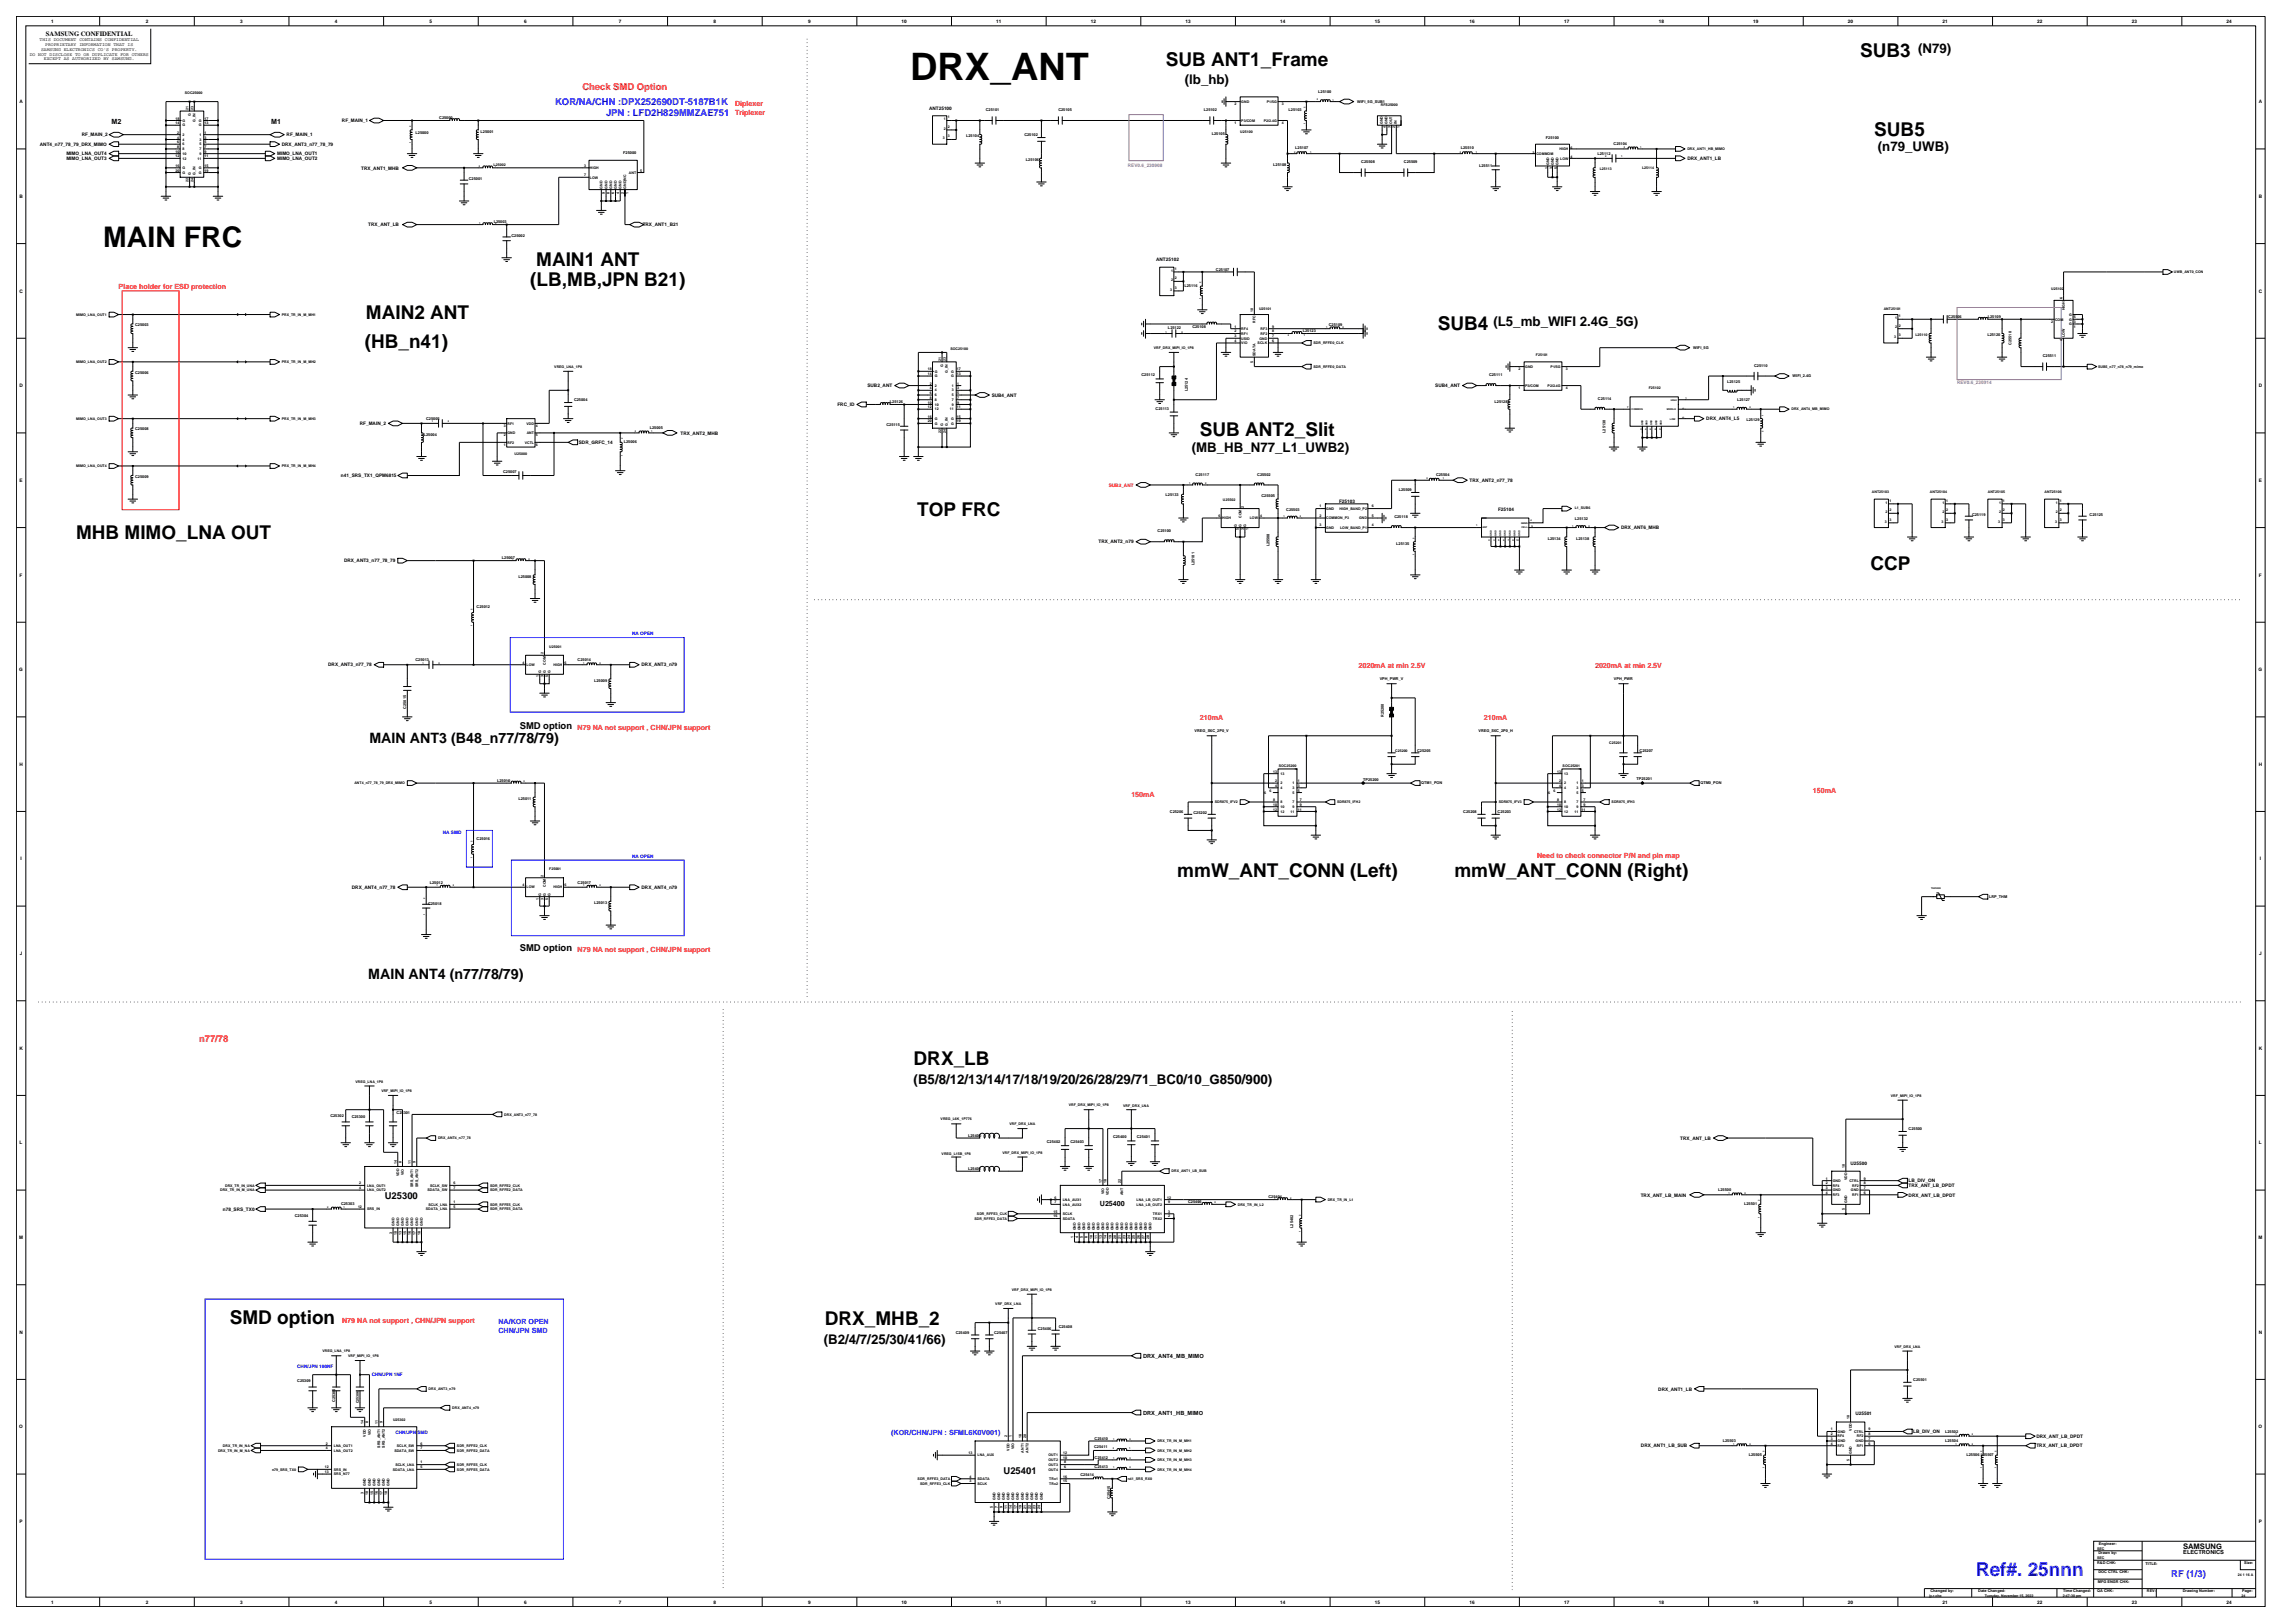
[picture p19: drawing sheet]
<svg xmlns="http://www.w3.org/2000/svg" width="420mm" height="297mm" viewBox="0 0 420 297" stroke-linecap="round" stroke-linejoin="round" font-family="sans-serif">
<defs><g id="words">
<text font-size="6.9" x="166.5" y="14.7">DRX_ANT</text>
<text font-size="5.2" x="18.9" y="45.2">MAIN FRC</text>
<g font-size="3.5">
<text x="340.4" y="10.4">SUB3</text>
<text x="213.4" y="12.1">SUB ANT1_Frame</text>
<text x="343" y="24.9">SUB5</text>
<text x="97" y="52.4">(LB,MB,JPN B21)</text>
<text x="98.1" y="48.7">MAIN1 ANT</text>
<text x="67" y="58.4">MAIN2 ANT</text>
<text x="66.7" y="63.6">(HB_n41)</text>
<text x="263.1" y="60.4">SUB4</text>
<text x="219.6" y="79.9">SUB ANT2_Slit</text>
<text x="167.9" y="94.4">TOP FRC</text>
<text x="13.9" y="98.7">MHB MIMO_LNA OUT</text>
<text x="342.3" y="104.2">CCP</text>
<text x="215.4" y="160.5">mmW_ANT_CONN (Left)</text>
<text x="266.2" y="160.5">mmW_ANT_CONN (Right)</text>
<text x="167.2" y="194.8">DRX_LB</text>
<text x="42.1" y="242.2">SMD option</text>
<text x="151" y="242.5">DRX_MHB_2</text>
</g>
<text font-size="3.5" fill="#00f" x="361.6" y="288.4">Ref#. 25nnn</text>
<g font-size="2.6">
<text x="67.6" y="135.9">MAIN ANT3 (B48_n77/78/79)</text>
<text x="67.4" y="179.2">MAIN ANT4 (n77/78/79)</text>
</g>
<g font-size="2.4">
<text x="351" y="9.7">(N79)</text>
<text x="216.8" y="15.3">(lb_hb)</text>
<text x="343.7" y="27.7">(n79_UWB)</text>
<text x="273.3" y="59.7">(L5_mb_WIFI 2.4G_5G)</text>
<text x="218.1" y="82.7">(MB_HB_N77_L1_UWB2)</text>
<text x="167.2" y="198.3">(B5/8/12/13/14/17/18/19/20/26/28/29/71_BC0/10_G850/900)</text>
<text x="150.7" y="245.9">(B2/4/7/25/30/41/66)</text>
</g>
<g font-size="1.7" fill="#f00">
<text x="106.6" y="16.4">Check SMD Option</text>
<text x="36.4" y="190.7">n77/78</text>
</g>
<g font-size="1.7" fill="#00f">
<text x="101.6" y="19.2">KOR/NA/CHN :DPX252690DT-5187B1K</text>
<text x="110.9" y="21.2">JPN : LFD2H829MMZAE751</text>
<text x="397.4" y="288.6">RF (1/3)</text>
</g>
<g font-size="1.7">
<text x="95.1" y="133.3">SMD option</text>
<text x="95.1" y="174">SMD option</text>
<text x="70.4" y="219.5">U25300</text>
<text x="183.7" y="269.7">U25401</text>
</g>
<text font-size="1.4" x="399.5" y="283.4">SAMSUNG</text>
<g font-size="1.3">
<text x="20.4" y="22.7">M2</text>
<text x="49.6" y="22.7">M1</text>
<text x="201.3" y="220.6">U25400</text>
</g>
<g font-size="1.3" fill="#f00">
<text x="134.5" y="19.5">Diplexer</text>
<text x="134.5" y="21">Triplexer</text>
<text x="21.7" y="52.8">Place holder for ESD protection</text>
<text x="248.6" y="122.3">2020mA at min 2.5V</text>
<text x="291.9" y="122.3">2020mA at min 2.5V</text>
<text x="219.6" y="131.8">210mA</text>
<text x="271.6" y="131.8">210mA</text>
<text x="105.7" y="133.6">N79 NA not support , CHN/JPN support</text>
<text x="207" y="145.9">150mA</text>
<text x="331.8" y="145">150mA</text>
<text x="281.3" y="156.9">Need to check connector P/N and pin map</text>
<text x="105.7" y="174.3">N79 NA not support , CHN/JPN support</text>
<text x="62.6" y="242">N79 NA not support , CHN/JPN support</text>
</g>
<g font-size="1.3" fill="#00f">
<text x="91.2" y="244">CHN/JPN SMD</text>
<text x="91.2" y="242.2">NA/KOR OPEN</text>
<text x="163.1" y="262.6">(KOR/CHN/JPN : SFML6K0V001)</text>
</g>
<text font-size="1.2" x="8.4" y="6.5">SAMSUNG CONFIDENTIAL</text>
<g font-size="1">
<text x="209.2" y="248.5">DRX_ANT4_MB_MIMO</text>
<text x="209.2" y="258.9">DRX_ANT1_HB_MIMO</text>
<text x="399.5" y="284.4">ELECTRONICS</text>
</g>
<g font-size=".9">
<text x="9.3" y="4.2">1</text>
<text x="26.7" y="4.2">2</text>
<text x="44" y="4.2">3</text>
<text x="61.3" y="4.2">4</text>
<text x="78.6" y="4.2">5</text>
<text x="95.9" y="4.2">6</text>
<text x="113.3" y="4.2">7</text>
<text x="130.6" y="4.2">8</text>
<text x="147.9" y="4.2">9</text>
<text x="165" y="4.2">10</text>
<text x="182.3" y="4.2">11</text>
<text x="199.6" y="4.2">12</text>
<text x="217" y="4.2">13</text>
<text x="234.3" y="4.2">14</text>
<text x="251.6" y="4.2">15</text>
<text x="268.9" y="4.2">16</text>
<text x="286.2" y="4.2">17</text>
<text x="303.6" y="4.2">18</text>
<text x="320.9" y="4.2">19</text>
<text x="338.2" y="4.2">20</text>
<text x="355.5" y="4.2">21</text>
<text x="372.8" y="4.2">22</text>
<text x="390.2" y="4.2">23</text>
<text x="407.5" y="4.2">24</text>
<text x="5.4" y="10.2">DO NOT DISCLOSE TO OR DUPLICATE FOR OTHERS</text>
<text x="7.3" y="7.6">THIS DOCUMENT CONTAINS CONFIDENTIAL</text>
<text x="7.5" y="9.3">SAMSUNG ELECTRONICS CO'S PROPERTY.</text>
<text x="8" y="11">EXCEPT AS AUTHORIZED BY SAMSUNG.</text>
<text x="8.3" y="8.4">PROPRIETARY INFORMATION THAT IS</text>
<text x="3.6" y="18.9">A</text>
<text x="62.6" y="22.4">RF_MAIN_1</text>
<text x="170" y="20.1">ANT25100</text>
<text x="413.4" y="18.9">A</text>
<text x="7.3" y="26.7">ANT4_n77_78_79_DRX_MIMO</text>
<text x="12.1" y="28.4">MIMO_LNA_OUT4</text>
<text x="12.1" y="29.3">MIMO_LNA_OUT3</text>
<text x="15" y="25">RF_MAIN_2</text>
<text x="50.7" y="28.4">MIMO_LNA_OUT1</text>
<text x="50.7" y="29.3">MIMO_LNA_OUT2</text>
<text x="51.6" y="26.7">DRX_ANT3_n77_78_79</text>
<text x="52.5" y="25">RF_MAIN_1</text>
<text x="308.8" y="29.3">DRX_ANT1_LB</text>
<text x="66.1" y="31">TRX_ANT1_MHB</text>
<text x="3.6" y="36.2">B</text>
<text x="67.4" y="41.4">TRX_ANT_LB</text>
<text x="117.6" y="41.4">TRX_ANT1_B21</text>
<text x="413.4" y="36.2">B</text>
<text x="211.6" y="47.8">ANT25102</text>
<text x="3.6" y="53.5">C</text>
<text x="413.4" y="53.5">C</text>
<text x="3.6" y="70.9">D</text>
<text x="158.7" y="70.9">SUB2_ANT</text>
<text x="262.7" y="70.9">SUB4_ANT</text>
<text x="413.4" y="70.9">D</text>
<text x="65.8" y="77.8">RF_MAIN_2</text>
<text x="153.2" y="74.3">FRC_ID</text>
<text x="181.5" y="72.6">SUB4_ANT</text>
<text x="312.3" y="76.9">DRX_ANT4_L5</text>
<text x="105.9" y="81.3">SDR_GRFC_14</text>
<text x="124.5" y="79.5">TRX_ANT2_MHB</text>
<text x="3.6" y="88.2">E</text>
<text x="62.4" y="87.3">n41_SRS_TX1_QPM6815</text>
<text x="269" y="88.2">TRX_ANT2_n77_78</text>
<text x="413.4" y="88.2">E</text>
<text x="245.1" y="92">F25103</text>
<text x="274.2" y="93.6">F25104</text>
<text x="201" y="99.4">TRX_ANT2_n79</text>
<text x="296.7" y="96.8">DRX_ANT6_MHB</text>
<text x="3.6" y="105.5">F</text>
<text x="63" y="102.9">DRX_ANT3_n77_78_79</text>
<text x="413.4" y="105.5">F</text>
<text x="3.5" y="122.8">G</text>
<text x="60.1" y="121.9">DRX_ANT3_n77_78</text>
<text x="117.4" y="121.9">DRX_ANT3_n79</text>
<text x="413.3" y="122.8">G</text>
<text x="3.6" y="140.2">H</text>
<text x="413.4" y="140.2">H</text>
<text x="3.7" y="157.5">I</text>
<text x="413.5" y="157.5">I</text>
<text x="64.4" y="162.7">DRX_ANT4_n77_78</text>
<text x="117.4" y="162.7">DRX_ANT4_n79</text>
<text x="3.6" y="174.8">J</text>
<text x="413.4" y="174.8">J</text>
<text x="3.6" y="192.1">K</text>
<text x="413.4" y="192.1">K</text>
<text x="3.6" y="209.4">L</text>
<text x="307.5" y="208.6">TRX_ANT_LB</text>
<text x="413.4" y="209.4">L</text>
<text x="338.7" y="213.1">U25500</text>
<text x="40.8" y="221.6">n78_SRS_TX0</text>
<text x="300.3" y="218.9">TRX_ANT_LB_MAIN</text>
<text x="349.3" y="216.4">LB_DIV_ON</text>
<text x="349.3" y="218.9">DRX_ANT_LB_DPDT</text>
<text x="349.3" y="217.2">TRX_ANT_LB_DPDT</text>
<text x="3.5" y="226.7">M</text>
<text x="413.3" y="226.7">M</text>
<text x="3.6" y="244.1">N</text>
<text x="413.4" y="244.1">N</text>
<text x="303.5" y="254.5">DRX_ANT1_LB</text>
<text x="3.5" y="261.4">O</text>
<text x="339.5" y="259">U25501</text>
<text x="350.1" y="262.2">LB_DIV_ON</text>
<text x="372.7" y="263.1">DRX_ANT_LB_DPDT</text>
<text x="413.3" y="261.4">O</text>
<text x="300.3" y="264.9">DRX_ANT1_LB_SUB</text>
<text x="372.7" y="264.9">TRX_ANT_LB_DPDT</text>
<text x="3.6" y="278.7">P</text>
<text x="413.4" y="278.7">P</text>
<text x="9.3" y="293.4">1</text>
<text x="26.7" y="293.4">2</text>
<text x="44" y="293.4">3</text>
<text x="61.3" y="293.4">4</text>
<text x="78.6" y="293.4">5</text>
<text x="95.9" y="293.4">6</text>
<text x="113.3" y="293.4">7</text>
<text x="130.6" y="293.4">8</text>
<text x="147.9" y="293.4">9</text>
<text x="165" y="293.4">10</text>
<text x="182.3" y="293.4">11</text>
<text x="199.6" y="293.4">12</text>
<text x="217" y="293.4">13</text>
<text x="234.3" y="293.4">14</text>
<text x="251.6" y="293.4">15</text>
<text x="268.9" y="293.4">16</text>
<text x="286.2" y="293.4">17</text>
<text x="303.6" y="293.4">18</text>
<text x="320.9" y="293.4">19</text>
<text x="338.2" y="293.4">20</text>
<text x="355.5" y="293.4">21</text>
<text x="372.8" y="293.4">22</text>
<text x="390.2" y="293.4">23</text>
<text x="407.5" y="293.4">24</text>
</g>
<g font-size=".9" fill="#9f5f9f">
<text x="206.4" y="30.5">REV0.6_230908</text>
<text x="358.2" y="70.3">REV0.6_230914</text>
</g>
<text font-size=".9" fill="#f00" x="202.9" y="89.1">SUB2_ANT</text>
<g font-size=".9" fill="#00f">
<text x="115.7" y="116.2">NA OPEN</text>
<text x="81" y="152.6">NA SMD</text>
<text x="115.7" y="156.9">NA OPEN</text>
<text x="54.4" y="250.3">CHN/JPN 100NF</text>
<text x="68" y="251.8">CHN/JPN 1NF</text>
<text x="72.4" y="262.4">CHN/JPN SMD</text>
</g>
<g font-size=".7">
<text x="33.8" y="17.3">SOC25000</text>
<text x="241.2" y="17.1">L25100</text>
<text x="32.1" y="22.7">14</text>
<text x="32.1" y="21.9">18</text>
<text x="33.4" y="23.1">G</text>
<text x="33.4" y="22.3">G</text>
<text x="34.5" y="20.2" transform="rotate(-90 34.5 20.2)">21</text>
<text x="34.9" y="21.3" transform="rotate(-90 34.9 21.3)">G</text>
<text x="35.4" y="20.2" transform="rotate(-90 35.4 20.2)">23</text>
<text x="35.8" y="22.3" transform="rotate(-90 35.8 22.3)">G_IN</text>
<text x="36.4" y="23.1">G</text>
<text x="36.4" y="22.3">G</text>
<text x="37.4" y="21.9">17</text>
<text x="37.4" y="22.7">13</text>
<text x="80.4" y="21.8">C25000</text>
<text x="172.7" y="22">1</text>
<text x="172.7" y="23.7">2</text>
<text x="173.4" y="21.7">1</text>
<text x="173.4" y="23.4">2</text>
<text x="180.4" y="20.2">C25101</text>
<text x="193.7" y="20.3">C25105</text>
<text x="220.3" y="20.3">L25102</text>
<text x="225.9" y="22.7">1</text>
<text x="225.9" y="19.2">2</text>
<text x="227.2" y="22.3">P3/COM</text>
<text x="227.2" y="18.8">GND</text>
<text x="231.3" y="22.3">P2/2.4G</text>
<text x="231.8" y="18.8">P1/5G</text>
<text x="234.6" y="22.7">4</text>
<text x="234.6" y="19.2">3</text>
<text x="235.8" y="20.4">L25103</text>
<text x="248.4" y="18.8">WIFI_5G_SUB1</text>
<text x="252.7" y="19.5">RFS25000</text>
<text x="253.1" y="22.7" transform="rotate(-90 253.1 22.7)">GND</text>
<text x="253.6" y="23.4" transform="rotate(-90 253.6 23.4)">4</text>
<text x="253.9" y="22.7" transform="rotate(-90 253.9 22.7)">GND</text>
<text x="254.5" y="23.4" transform="rotate(-90 254.5 23.4)">3</text>
<text x="254.8" y="22.7" transform="rotate(-90 254.8 22.7)">OUT</text>
<text x="255.3" y="23.4" transform="rotate(-90 255.3 23.4)">2</text>
<text x="255.7" y="22.7" transform="rotate(-90 255.7 22.7)">IN</text>
<text x="256.2" y="23.4" transform="rotate(-90 256.2 23.4)">1</text>
<text x="32.1" y="27.9">10</text>
<text x="32.1" y="28.8">12</text>
<text x="32.4" y="26.2">6</text>
<text x="32.4" y="27.1">8</text>
<text x="32.4" y="25.3">4</text>
<text x="32.4" y="24.5">2</text>
<text x="33.4" y="27.5">8</text>
<text x="33.4" y="25.7">4</text>
<text x="33.4" y="26.6">6</text>
<text x="33.4" y="24.9">2</text>
<text x="33.4" y="28.3">10</text>
<text x="33.4" y="29.2">12</text>
<text x="36.1" y="29.2">11</text>
<text x="36.5" y="25.7">3</text>
<text x="36.5" y="26.6">5</text>
<text x="36.5" y="24.9">1</text>
<text x="36.5" y="27.5">7</text>
<text x="36.5" y="28.3">9</text>
<text x="37.4" y="28.8">11</text>
<text x="37.5" y="25.3">3</text>
<text x="37.5" y="26.2">5</text>
<text x="37.5" y="24.5">1</text>
<text x="37.5" y="27.1">7</text>
<text x="37.5" y="27.9">9</text>
<text x="76" y="24.4">L25000</text>
<text x="88" y="24.3">L25001</text>
<text x="114.1" y="28.2">F25000</text>
<text x="172.6" y="25.5">3</text>
<text x="173.4" y="25.1">3</text>
<text x="176.8" y="25.1">L25104</text>
<text x="187.5" y="24.9">C25102</text>
<text x="187.8" y="29.5">L25106</text>
<text x="221.8" y="24.7">L25105</text>
<text x="227" y="24.2">U25100</text>
<text x="237" y="27.3">L25107</text>
<text x="249.1" y="29.8">C25508</text>
<text x="256.9" y="29.8">C25509</text>
<text x="267.3" y="27.3">L25510</text>
<text x="280.5" y="28.1">2</text>
<text x="281.2" y="28.4">COMMOM</text>
<text x="282.9" y="25.3">F25100</text>
<text x="285.4" y="27.5">HIGH</text>
<text x="285.5" y="29.2">LOW</text>
<text x="287.4" y="27.3">6</text>
<text x="287.4" y="29">4</text>
<text x="292.3" y="28.3">L25112</text>
<text x="295.3" y="26.6">C25104</text>
<text x="308.8" y="27.5">DRX_ANT1_HB_MIMO</text>
<text x="32.1" y="31.4">20</text>
<text x="32.1" y="30.5">16</text>
<text x="33.4" y="30.9">G</text>
<text x="33.4" y="31.8">G</text>
<text x="34.5" y="33.3" transform="rotate(-90 34.5 33.3)">22</text>
<text x="34.9" y="32" transform="rotate(-90 34.9 32)">G</text>
<text x="35.4" y="33.3" transform="rotate(-90 35.4 33.3)">24</text>
<text x="35.8" y="32" transform="rotate(-90 35.8 32)">G_IN</text>
<text x="36.4" y="30.9">G</text>
<text x="36.4" y="31.8">G</text>
<text x="37.4" y="30.5">15</text>
<text x="37.4" y="31.4">19</text>
<text x="85.8" y="32.9">C25001</text>
<text x="90.3" y="30.4">L25002</text>
<text x="106.9" y="32.3">7</text>
<text x="106.9" y="30.5">3</text>
<text x="108" y="32.7">LOW</text>
<text x="108" y="30.9">HIGH</text>
<text x="110.3" y="34.5" transform="rotate(-90 110.3 34.5)">GND</text>
<text x="110.7" y="35.6" transform="rotate(-90 110.7 35.6)">9</text>
<text x="111.1" y="34.5" transform="rotate(-90 111.1 34.5)">GND</text>
<text x="111.5" y="35.6" transform="rotate(-90 111.5 35.6)">8</text>
<text x="112" y="34.5" transform="rotate(-90 112 34.5)">GND</text>
<text x="112.4" y="35.6" transform="rotate(-90 112.4 35.6)">6</text>
<text x="112.9" y="34.5" transform="rotate(-90 112.9 34.5)">GND</text>
<text x="113.3" y="35.6" transform="rotate(-90 113.3 35.6)">4</text>
<text x="113.7" y="34.5" transform="rotate(-90 113.7 34.5)">GND</text>
<text x="114.2" y="35.6" transform="rotate(-90 114.2 35.6)">2</text>
<text x="114.6" y="34.5" transform="rotate(-90 114.6 34.5)">GND|NC</text>
<text x="115" y="35.6" transform="rotate(-90 115 35.6)">1</text>
<text x="115.1" y="31.8">ANT</text>
<text x="117.1" y="31.4">5</text>
<text x="233" y="30.4">L25108</text>
<text x="270.7" y="30.5">L25511</text>
<text x="283.2" y="30.9" transform="rotate(-90 283.2 30.9)">1</text>
<text x="283.5" y="30.2" transform="rotate(-90 283.5 30.2)">GND</text>
<text x="284.1" y="30.9" transform="rotate(-90 284.1 30.9)">3</text>
<text x="284.3" y="30.2" transform="rotate(-90 284.3 30.2)">GND</text>
<text x="285" y="30.9" transform="rotate(-90 285 30.9)">5</text>
<text x="285.2" y="30.2" transform="rotate(-90 285.2 30.2)">GND</text>
<text x="292.8" y="31.2">L25113</text>
<text x="300.5" y="31">L25114</text>
<text x="90.3" y="40.9">L25003</text>
<text x="93.6" y="43.4">C25002</text>
<text x="214.1" y="53.2">3</text>
<text x="214.3" y="49.7">1</text>
<text x="214.3" y="51.4">2</text>
<text x="215" y="49.4">1</text>
<text x="215" y="51.1">2</text>
<text x="215" y="52.8">3</text>
<text x="216.8" y="52.4">L25116</text>
<text x="222.5" y="49.5">C25107</text>
<text x="375.4" y="53.1">U25102</text>
<text x="397.8" y="50">UWB_ANT0_CON</text>
<text x="14" y="57.8">MIMO_LNA_OUT1</text>
<text x="24.7" y="59.7">C25003</text>
<text x="51.6" y="57.8">PRX_TR_IN_M_MH1</text>
<text x="225.9" y="60">1</text>
<text x="229.4" y="57.1" transform="rotate(-90 229.4 57.1)">10</text>
<text x="229.8" y="59.1" transform="rotate(-90 229.8 59.1)">RFC</text>
<text x="230.4" y="56.7">U25101</text>
<text x="232.8" y="60">9</text>
<text x="243.2" y="59.7">C25109</text>
<text x="344.7" y="56.7">ANT25101</text>
<text x="346.8" y="58.4">1</text>
<text x="347.5" y="58">1</text>
<text x="347.5" y="59.8">2</text>
<text x="356.6" y="58.2">C25506</text>
<text x="363.8" y="58.2">L25109</text>
<text x="375.4" y="59.1">2</text>
<text x="376.1" y="58.7">COM</text>
<text x="377.5" y="54.8" transform="rotate(-90 377.5 54.8)">6</text>
<text x="377.9" y="56.8" transform="rotate(-90 377.9 56.8)">HIGH</text>
<text x="378.7" y="59.5">G</text>
<text x="378.7" y="58.7">G</text>
<text x="378.7" y="57.8">G</text>
<text x="379.6" y="59.9">1</text>
<text x="379.6" y="59.1">3</text>
<text x="379.6" y="58.2">5</text>
<text x="173.9" y="64">SOC25100</text>
<text x="211.2" y="63.9">VRF_DRX_MIPI_IO_1P8</text>
<text x="213.7" y="60.1">L25122</text>
<text x="218.2" y="60">C25108</text>
<text x="225.9" y="60.8">2</text>
<text x="225.9" y="61.7">3</text>
<text x="225.9" y="62.6">4</text>
<text x="227.2" y="60.4">RF4</text>
<text x="227.2" y="61.3">RF1</text>
<text x="227.2" y="62.1">USID</text>
<text x="227.2" y="63">VIO</text>
<text x="229.8" y="65.1" transform="rotate(-90 229.8 65.1)">SDATA</text>
<text x="230.2" y="63">SCLK</text>
<text x="230.5" y="62.1">GND</text>
<text x="230.7" y="61.3">RF2</text>
<text x="230.7" y="60.4">RF3</text>
<text x="232.8" y="62.6">6</text>
<text x="232.8" y="61.7">7</text>
<text x="232.8" y="60.8">8</text>
<text x="238.4" y="60.8">L25123</text>
<text x="240.4" y="63">SDR_RFFE0_CLK</text>
<text x="281.1" y="65.2">F25101</text>
<text x="309.9" y="63.9">WIFI_5G</text>
<text x="346.6" y="61.8">3</text>
<text x="346.8" y="60.1">2</text>
<text x="347.5" y="61.5">3</text>
<text x="350.5" y="61.5">L25110</text>
<text x="363.7" y="61.5">L25120</text>
<text x="368.1" y="63.1" transform="rotate(-90 368.1 63.1)">C25510</text>
<text x="373.8" y="65.4">C25511</text>
<text x="377.5" y="62.4" transform="rotate(-90 377.5 62.4)">4</text>
<text x="377.9" y="61.7" transform="rotate(-90 377.9 61.7)">LOW</text>
<text x="14" y="66.5">MIMO_LNA_OUT2</text>
<text x="24.7" y="68.4">C25006</text>
<text x="51.6" y="66.5">PRX_TR_IN_M_MH2</text>
<text x="101.4" y="67.3">VREG_LNA_1P8</text>
<text x="169.8" y="68.7">14</text>
<text x="169.8" y="67.8">18</text>
<text x="170.1" y="70.4">2</text>
<text x="170.1" y="71.2">4</text>
<text x="171.1" y="70.8">2</text>
<text x="171.1" y="71.6">4</text>
<text x="171.1" y="69">G</text>
<text x="171.1" y="68.2">G</text>
<text x="172.2" y="66.1" transform="rotate(-90 172.2 66.1)">21</text>
<text x="172.6" y="67.2" transform="rotate(-90 172.6 67.2)">G</text>
<text x="173.1" y="66.1" transform="rotate(-90 173.1 66.1)">23</text>
<text x="173.5" y="68.2" transform="rotate(-90 173.5 68.2)">G_IN</text>
<text x="174" y="69">G</text>
<text x="174" y="68.2">G</text>
<text x="174.2" y="71.6">3</text>
<text x="174.2" y="70.8">1</text>
<text x="175.1" y="68.7">13</text>
<text x="175.1" y="67.8">17</text>
<text x="175.1" y="71.2">3</text>
<text x="175.1" y="70.4">1</text>
<text x="208.9" y="68.9">C25112</text>
<text x="217.4" y="71.6" transform="rotate(-90 217.4 71.6)">L25124</text>
<text x="229.4" y="66.4" transform="rotate(-90 229.4 66.4)">5</text>
<text x="240.4" y="67.3">SDR_RFFE0_DATA</text>
<text x="272.5" y="68.8">C25111</text>
<text x="277.9" y="71.2">1</text>
<text x="277.9" y="67.8">2</text>
<text x="279.1" y="67.3">GND</text>
<text x="279.1" y="70.8">P3/COM</text>
<text x="283.2" y="70.8">P2/2.4G</text>
<text x="283.8" y="67.3">P1/5G</text>
<text x="286.5" y="67.8">3</text>
<text x="286.5" y="71.2">4</text>
<text x="301.7" y="71.2">F25102</text>
<text x="316.1" y="70.1">L25125</text>
<text x="321" y="67.1">C25110</text>
<text x="328.1" y="69.1">WIFI_2.4G</text>
<text x="384" y="67.3">SUB5_n77_n78_n79_mimo</text>
<text x="14" y="76.8">MIMO_LNA_OUT3</text>
<text x="51.6" y="76.8">PRX_TR_IN_M_MH3</text>
<text x="78" y="76.8">C25005</text>
<text x="92.9" y="77.7">RF1</text>
<text x="96.4" y="77.7">VDD</text>
<text x="105.1" y="73.4">C25004</text>
<text x="162.2" y="78">C25115</text>
<text x="162.9" y="73.8">L25126</text>
<text x="169.8" y="77.3">20</text>
<text x="169.8" y="74.7">12</text>
<text x="169.8" y="76.4">16</text>
<text x="169.8" y="73.8">10</text>
<text x="170.1" y="72.1">6</text>
<text x="170.1" y="73">8</text>
<text x="171.1" y="72.5">6</text>
<text x="171.1" y="73.4">8</text>
<text x="171.1" y="77.7">G</text>
<text x="171.1" y="75.1">12</text>
<text x="171.1" y="76.8">G</text>
<text x="171.1" y="74.2">10</text>
<text x="172.6" y="77.9" transform="rotate(-90 172.6 77.9)">G</text>
<text x="173.5" y="77.9" transform="rotate(-90 173.5 77.9)">G_IN</text>
<text x="173.8" y="75.1">11</text>
<text x="174" y="76.8">G</text>
<text x="174" y="77.7">G</text>
<text x="174.2" y="72.5">5</text>
<text x="174.2" y="73.4">7</text>
<text x="174.2" y="74.2">9</text>
<text x="175.1" y="76.4">15</text>
<text x="175.1" y="77.3">19</text>
<text x="175.1" y="74.7">11</text>
<text x="175.1" y="72.1">5</text>
<text x="175.1" y="73">7</text>
<text x="175.1" y="73.8">9</text>
<text x="211.5" y="75">C25113</text>
<text x="273.5" y="73.8">L25128</text>
<text x="292.4" y="73.1">C25114</text>
<text x="317.9" y="73.3">L25127</text>
<text x="319.6" y="77.1">L25129</text>
<text x="327.9" y="75.1">DRX_ANT4_MB_MIMO</text>
<text x="24.7" y="78.8">C25008</text>
<text x="77.5" y="79.9">L25004</text>
<text x="92.2" y="79.8">2</text>
<text x="92.2" y="78.1">3</text>
<text x="92.2" y="81.6">1</text>
<text x="92.9" y="79.5">GND</text>
<text x="92.9" y="81.2">RF2</text>
<text x="94.2" y="83.3">U25000</text>
<text x="96" y="81.2">VCTL</text>
<text x="96.4" y="79.5">ANT</text>
<text x="98.1" y="79.8">5</text>
<text x="98.1" y="81.6">6</text>
<text x="98.1" y="78.1">4</text>
<text x="114.2" y="81">L25006</text>
<text x="118.9" y="78.6">L25005</text>
<text x="172.2" y="79.2" transform="rotate(-90 172.2 79.2)">22</text>
<text x="173.1" y="79.2" transform="rotate(-90 173.1 79.2)">24</text>
<text x="293.8" y="79.2" transform="rotate(-90 293.8 79.2)">L25130</text>
<text x="14" y="85.5">MIMO_LNA_OUT4</text>
<text x="24.7" y="87.4">C25009</text>
<text x="51.6" y="85.5">PRX_TR_IN_M_MH4</text>
<text x="92.1" y="86.6">C25007</text>
<text x="218.8" y="87">C25117</text>
<text x="230.1" y="87">C25502</text>
<text x="256" y="89.8">L25509</text>
<text x="262.8" y="87">C25504</text>
<text x="213.3" y="90.8">L25133</text>
<text x="223" y="94.6">6</text>
<text x="223.7" y="95">HIGH</text>
<text x="223.8" y="91.7">U25502</text>
<text x="227.2" y="94.8" transform="rotate(-90 227.2 94.8)">COM</text>
<text x="227.6" y="92.9" transform="rotate(-90 227.6 92.9)">2</text>
<text x="228.7" y="95">LOW</text>
<text x="230.6" y="94.6">4</text>
<text x="230.9" y="90.9">C25505</text>
<text x="235.4" y="93.5">C25503</text>
<text x="241.5" y="92.8">1</text>
<text x="241.5" y="94.5">2</text>
<text x="242.7" y="93.3">GND</text>
<text x="242.7" y="95">COMMON_P3</text>
<text x="245.1" y="93.3">HIGH_BAND_P2</text>
<text x="248.7" y="95">GND</text>
<text x="251" y="94.5">5</text>
<text x="251" y="92.8">6</text>
<text x="255.2" y="94.8">C25118</text>
<text x="288.2" y="93.2">L1_SUB6</text>
<text x="288.2" y="95.2">L25132</text>
<text x="342.6" y="90.3">ANT25103</text>
<text x="344.9" y="95.6">3</text>
<text x="345.1" y="92.2">1</text>
<text x="345.1" y="93.9">2</text>
<text x="345.8" y="95.3">3</text>
<text x="345.8" y="91.8">1</text>
<text x="345.8" y="93.5">2</text>
<text x="353.2" y="90.3">ANT25104</text>
<text x="355.3" y="95.6">3</text>
<text x="355.5" y="92.2">1</text>
<text x="355.5" y="93.9">2</text>
<text x="356.2" y="91.8">1</text>
<text x="356.2" y="93.5">2</text>
<text x="356.2" y="95.3">3</text>
<text x="360.9" y="94.4">C25119</text>
<text x="363.8" y="90.3">ANT25105</text>
<text x="365.7" y="95.6">3</text>
<text x="365.9" y="92.2">1</text>
<text x="365.9" y="93.9">2</text>
<text x="366.6" y="91.8">1</text>
<text x="366.6" y="93.5">2</text>
<text x="366.6" y="95.3">3</text>
<text x="374.2" y="90.3">ANT25106</text>
<text x="376.1" y="95.6">3</text>
<text x="376.3" y="92.2">1</text>
<text x="376.3" y="93.9">2</text>
<text x="377" y="91.8">1</text>
<text x="377" y="93.5">2</text>
<text x="377" y="95.3">3</text>
<text x="382.4" y="94.4">C25125</text>
<text x="211.8" y="97.4">C25100</text>
<text x="226.3" y="96.4" transform="rotate(-90 226.3 96.4)">G</text>
<text x="226.7" y="97.1" transform="rotate(-90 226.7 97.1)">5</text>
<text x="227.2" y="96.4" transform="rotate(-90 227.2 96.4)">G</text>
<text x="227.6" y="97.1" transform="rotate(-90 227.6 97.1)">3</text>
<text x="228.1" y="96.4" transform="rotate(-90 228.1 96.4)">G</text>
<text x="228.5" y="97.1" transform="rotate(-90 228.5 97.1)">1</text>
<text x="232.3" y="100" transform="rotate(-90 232.3 100)">L25508</text>
<text x="241.5" y="96.2">3</text>
<text x="242.7" y="96.8">GND</text>
<text x="245.2" y="96.8">LOW_BAND_P1</text>
<text x="251" y="96.2">4</text>
<text x="255.5" y="99.6">L25135</text>
<text x="283.2" y="98.8">L25134</text>
<text x="288.4" y="98.8">L25138</text>
<text x="91.8" y="102.4">L25007</text>
<text x="94.9" y="105.7">L25008</text>
<text x="218.6" y="103.5" transform="rotate(-90 218.6 103.5)">L25101</text>
<text x="87.2" y="111.3">C25012</text>
<text x="99.5" y="119.7" transform="rotate(-90 99.5 119.7)">2</text>
<text x="100.5" y="118.6">U25001</text>
<text x="76" y="121">C25013</text>
<text x="95.6" y="121.5">4</text>
<text x="96.4" y="121.9">LOW</text>
<text x="98.6" y="123.9" transform="rotate(-90 98.6 123.9)">1</text>
<text x="99" y="123.2" transform="rotate(-90 99 123.2)">G</text>
<text x="99.5" y="123.9" transform="rotate(-90 99.5 123.9)">3</text>
<text x="99.9" y="123.2" transform="rotate(-90 99.9 123.2)">G</text>
<text x="99.9" y="121.6" transform="rotate(-90 99.9 121.6)">COM</text>
<text x="100.3" y="123.9" transform="rotate(-90 100.3 123.9)">5</text>
<text x="100.7" y="123.2" transform="rotate(-90 100.7 123.2)">G</text>
<text x="101.3" y="121.9">HIGH</text>
<text x="103.3" y="121.5">6</text>
<text x="105.7" y="121">C25014</text>
<text x="108.7" y="124.8">L25009</text>
<text x="252.5" y="124.5">VPH_PWR_V</text>
<text x="295.4" y="124.5">VPH_PWR</text>
<text x="74.3" y="129.7" transform="rotate(-90 74.3 129.7)">C25015</text>
<text x="253.3" y="131.2" transform="rotate(-90 253.3 131.2)">R25200</text>
<text x="218.6" y="134">VREG_S6C_2P0_V</text>
<text x="255.3" y="137.7">C25200</text>
<text x="259.3" y="137.5">C25205</text>
<text x="270.6" y="134">VREG_S6C_2P0_H</text>
<text x="294.5" y="136.2">C25201</text>
<text x="300.1" y="137.5">C25207</text>
<text x="64.9" y="143.5">ANT4_n77_78_79_DRX_MIMO</text>
<text x="91" y="143.1">L25010</text>
<text x="233" y="141.4">13</text>
<text x="233.4" y="143.1">2</text>
<text x="233.4" y="144">4</text>
<text x="234" y="140.4">SOC25200</text>
<text x="234.3" y="143.5">2</text>
<text x="234.3" y="141.8">13</text>
<text x="236.5" y="143.5">1</text>
<text x="237.5" y="144">3</text>
<text x="237.5" y="143.1">1</text>
<text x="249.5" y="142.9">TP25200</text>
<text x="260.1" y="143.6">QTM1_PON</text>
<text x="285" y="141.4">13</text>
<text x="285.3" y="143.1">2</text>
<text x="285.3" y="144">4</text>
<text x="286" y="140.4">SOC25201</text>
<text x="286.3" y="141.8">13</text>
<text x="286.3" y="143.5">2</text>
<text x="288.5" y="143.5">1</text>
<text x="289.5" y="143.1">1</text>
<text x="289.5" y="144">3</text>
<text x="299.5" y="142.7">TP25201</text>
<text x="311.2" y="143.6">QTM0_PON</text>
<text x="94.9" y="146.4">L25011</text>
<text x="214.1" y="148.8">C25206</text>
<text x="218.4" y="149">C25202</text>
<text x="222.3" y="147">SDR875_IFV2</text>
<text x="231.4" y="145.2">6</text>
<text x="232.3" y="144.9">6</text>
<text x="233" y="146.6">8</text>
<text x="233" y="147.5">10</text>
<text x="233" y="148.3">12</text>
<text x="234.3" y="144.4">4</text>
<text x="234.3" y="147">8</text>
<text x="234.3" y="147.8">10</text>
<text x="234.3" y="148.7">12</text>
<text x="236.2" y="148.7">11</text>
<text x="236.5" y="144.4">3</text>
<text x="236.5" y="145.2">5</text>
<text x="236.5" y="147">7</text>
<text x="236.5" y="147.8">9</text>
<text x="237.5" y="148.3">11</text>
<text x="237.5" y="144.9">5</text>
<text x="237.9" y="146.6">7</text>
<text x="237.9" y="147.5">9</text>
<text x="244.7" y="147">SDR875_IFH2</text>
<text x="267.8" y="148.8">C25208</text>
<text x="274.1" y="148.8">C25203</text>
<text x="274.3" y="147">SDR875_IFV3</text>
<text x="283.3" y="145.2">6</text>
<text x="284.3" y="144.9">6</text>
<text x="285" y="147.5">10</text>
<text x="285" y="146.6">8</text>
<text x="285" y="148.3">12</text>
<text x="286.3" y="148.7">12</text>
<text x="286.3" y="144.4">4</text>
<text x="286.3" y="147.8">10</text>
<text x="286.3" y="147">8</text>
<text x="288.1" y="148.7">11</text>
<text x="288.5" y="144.4">3</text>
<text x="288.5" y="145.2">5</text>
<text x="288.5" y="147">7</text>
<text x="288.5" y="147.8">9</text>
<text x="289.5" y="148.3">11</text>
<text x="289.5" y="144.9">5</text>
<text x="289.8" y="146.6">7</text>
<text x="289.8" y="147.5">9</text>
<text x="294.9" y="147">SDR875_IFH3</text>
<text x="87.2" y="153.8">C25016</text>
<text x="78.7" y="161.7">L25012</text>
<text x="99.5" y="160.4" transform="rotate(-90 99.5 160.4)">2</text>
<text x="100.5" y="159.3">F25001</text>
<text x="105.7" y="161.7">C25017</text>
<text x="78.3" y="165.7">C25018</text>
<text x="95.6" y="162.2">4</text>
<text x="96.4" y="162.6">LOW</text>
<text x="98.6" y="164.6" transform="rotate(-90 98.6 164.6)">1</text>
<text x="99" y="163.9" transform="rotate(-90 99 163.9)">G</text>
<text x="99.5" y="164.6" transform="rotate(-90 99.5 164.6)">3</text>
<text x="99.9" y="163.9" transform="rotate(-90 99.9 163.9)">G</text>
<text x="99.9" y="162.3" transform="rotate(-90 99.9 162.3)">COM</text>
<text x="100.3" y="164.6" transform="rotate(-90 100.3 164.6)">5</text>
<text x="100.7" y="163.9" transform="rotate(-90 100.7 163.9)">G</text>
<text x="101.3" y="162.6">HIGH</text>
<text x="103.3" y="162.2">6</text>
<text x="108.7" y="165.4">L25013</text>
<text x="364" y="164.3">LRP_THM</text>
<text x="65.1" y="198.1">VREG_LNA_1P8</text>
<text x="69.8" y="199.8">VRF_MIPI_IO_1P8</text>
<text x="72.6" y="203.9">C25301</text>
<text x="195.6" y="202.4">VRF_DRX_MIPI_IO_1P8</text>
<text x="205.5" y="202.6">VRF_DRX_LNA</text>
<text x="346.1" y="200.7">VRF_MIPI_IO_1P8</text>
<text x="60.5" y="204.3">C25302</text>
<text x="64.4" y="204.6">C25300</text>
<text x="80.2" y="208.5">DRX_ANT4_n77_78</text>
<text x="92.3" y="204.2">DRX_ANT3_n77_78</text>
<text x="172.1" y="205">VREG_L6K_1P776</text>
<text x="177.2" y="208.1">L25400</text>
<text x="184.7" y="205.9">VRF_DRX_LNA</text>
<text x="191.6" y="209.2">C25402</text>
<text x="195.9" y="209.2">C25403</text>
<text x="203.7" y="208.3">C25400</text>
<text x="208" y="208.3">C25401</text>
<text x="349.3" y="206.7">C25500</text>
<text x="72.6" y="212.9" transform="rotate(-90 72.6 212.9)">14</text>
<text x="73" y="215.2" transform="rotate(-90 73 215.2)">VDD</text>
<text x="73.5" y="212.8" transform="rotate(-90 73.5 212.8)">8</text>
<text x="73.9" y="215" transform="rotate(-90 73.9 215)">VIO</text>
<text x="75.2" y="212.9" transform="rotate(-90 75.2 212.9)">11</text>
<text x="76.1" y="212.8" transform="rotate(-90 76.1 212.8)">9</text>
<text x="172.3" y="211.3">VREG_L15B_1P8</text>
<text x="177.2" y="214.1">L25401</text>
<text x="183.5" y="211.1">VRF_DRX_MIPI_IO_1P8</text>
<text x="214.4" y="214.5">DRX_ANT1_LB_SUB</text>
<text x="334.2" y="215.9">1</text>
<text x="337.6" y="213.8" transform="rotate(-90 337.6 213.8)">10</text>
<text x="338" y="215.9" transform="rotate(-90 338 215.9)">VDD</text>
<text x="341.1" y="215.9">9</text>
<text x="40.3" y="218">DRX_TR_IN_M_UNA</text>
<text x="41.2" y="217.1">DRX_TR_IN_UNA</text>
<text x="62.4" y="220.4">C25303</text>
<text x="65.5" y="221">12</text>
<text x="65.7" y="216.7">2</text>
<text x="65.7" y="217.6">4</text>
<text x="67.2" y="217.1">LNA_OUT1</text>
<text x="67.2" y="218">LNA_OUT2</text>
<text x="67.2" y="221.5">SRS_IN</text>
<text x="75.6" y="217.3" transform="rotate(-90 75.6 217.3)">SRS_ANT1</text>
<text x="76.5" y="217.3" transform="rotate(-90 76.5 217.3)">SRS_ANT2</text>
<text x="77.9" y="221.5">SDATA_LNA</text>
<text x="78.2" y="218">SDATA_SW</text>
<text x="78.4" y="220.6">SCLK_LNA</text>
<text x="78.7" y="217.1">SCLK_SW</text>
<text x="83" y="216.7">6</text>
<text x="83" y="217.6">7</text>
<text x="83" y="221">5</text>
<text x="83" y="220.2">1</text>
<text x="89.7" y="217.1">SDR_RFFE2_CLK</text>
<text x="89.7" y="218">SDR_RFFE2_DATA</text>
<text x="89.7" y="220.6">SDR_RFFE5_CLK</text>
<text x="89.7" y="221.5">SDR_RFFE5_DATA</text>
<text x="192.8" y="221.9">15</text>
<text x="193" y="219.3">6</text>
<text x="193" y="220.2">7</text>
<text x="194.5" y="219.8">LNA_AUX1</text>
<text x="194.5" y="220.6">LNA_AUX2</text>
<text x="201.6" y="216.4" transform="rotate(-90 201.6 216.4)">17</text>
<text x="202.1" y="218.5" transform="rotate(-90 202.1 218.5)">VIO</text>
<text x="202.5" y="216.4" transform="rotate(-90 202.5 216.4)">18</text>
<text x="202.9" y="218.7" transform="rotate(-90 202.9 218.7)">VDD</text>
<text x="205.1" y="216.4" transform="rotate(-90 205.1 216.4)">22</text>
<text x="205.5" y="218.7" transform="rotate(-90 205.5 218.7)">ANT</text>
<text x="208" y="220.6">LNA_LB_OUT2</text>
<text x="208" y="219.8">LNA_LB_OUT1</text>
<text x="213.6" y="219.3">12</text>
<text x="213.8" y="220.2">9</text>
<text x="213.8" y="221.9">3</text>
<text x="217.4" y="220.2">C25405</text>
<text x="226.5" y="220.6">DRX_TR_IN_L2</text>
<text x="232.1" y="219.3">C25404</text>
<text x="243" y="219.8">DRX_TR_IN_L1</text>
<text x="314.4" y="218">L25500</text>
<text x="319.2" y="220.4">L25501</text>
<text x="334.2" y="217.6">3</text>
<text x="334.2" y="218.4">4</text>
<text x="334.2" y="216.7">2</text>
<text x="335.4" y="218">GND</text>
<text x="335.4" y="218.9">RF3</text>
<text x="335.4" y="216.3">GND</text>
<text x="335.4" y="217.1">RF4</text>
<text x="337.6" y="221.4" transform="rotate(-90 337.6 221.4)">5</text>
<text x="338" y="220.2" transform="rotate(-90 338 220.2)">GND</text>
<text x="338.4" y="216.3">CTRL</text>
<text x="338.7" y="218">GND</text>
<text x="339" y="218.9">RF1</text>
<text x="339" y="217.1">RF2</text>
<text x="341.1" y="218.4">6</text>
<text x="341.1" y="217.6">7</text>
<text x="341.1" y="216.7">8</text>
<text x="54" y="222.8">C25304</text>
<text x="71.7" y="225.7" transform="rotate(-90 71.7 225.7)">3</text>
<text x="72.2" y="224.3" transform="rotate(-90 72.2 224.3)">GND</text>
<text x="72.6" y="225.9" transform="rotate(-90 72.6 225.9)">10</text>
<text x="73" y="224.3" transform="rotate(-90 73 224.3)">GND</text>
<text x="73.5" y="225.9" transform="rotate(-90 73.5 225.9)">13</text>
<text x="73.9" y="224.3" transform="rotate(-90 73.9 224.3)">GND</text>
<text x="74.3" y="225.9" transform="rotate(-90 74.3 225.9)">15</text>
<text x="74.8" y="224.3" transform="rotate(-90 74.8 224.3)">GND</text>
<text x="75.2" y="225.9" transform="rotate(-90 75.2 225.9)">16</text>
<text x="75.6" y="224.3" transform="rotate(-90 75.6 224.3)">GND</text>
<text x="76.1" y="225.9" transform="rotate(-90 76.1 225.9)">17</text>
<text x="76.5" y="224.3" transform="rotate(-90 76.5 224.3)">GND</text>
<text x="76.9" y="225.9" transform="rotate(-90 76.9 225.9)">18</text>
<text x="77.4" y="224.3" transform="rotate(-90 77.4 224.3)">GND</text>
<text x="178.3" y="223.2">SDR_RFFE3_DATA</text>
<text x="178.8" y="222.3">SDR_RFFE3_CLK</text>
<text x="192.8" y="222.8">16</text>
<text x="194.5" y="222.3">SCLK</text>
<text x="194.5" y="223.2">SDATA</text>
<text x="196.4" y="226.6" transform="rotate(-90 196.4 226.6)">1</text>
<text x="196.9" y="225.1" transform="rotate(-90 196.9 225.1)">GND</text>
<text x="197.3" y="226.6" transform="rotate(-90 197.3 226.6)">4</text>
<text x="197.7" y="225.1" transform="rotate(-90 197.7 225.1)">GND</text>
<text x="198.2" y="226.6" transform="rotate(-90 198.2 226.6)">5</text>
<text x="198.6" y="225.1" transform="rotate(-90 198.6 225.1)">GND</text>
<text x="199" y="226.6" transform="rotate(-90 199 226.6)">8</text>
<text x="199.5" y="225.1" transform="rotate(-90 199.5 225.1)">GND</text>
<text x="199.9" y="226.8" transform="rotate(-90 199.9 226.8)">10</text>
<text x="200.3" y="225.1" transform="rotate(-90 200.3 225.1)">GND</text>
<text x="200.8" y="226.8" transform="rotate(-90 200.8 226.8)">11</text>
<text x="201.2" y="225.1" transform="rotate(-90 201.2 225.1)">GND</text>
<text x="201.6" y="226.8" transform="rotate(-90 201.6 226.8)">13</text>
<text x="202.1" y="225.1" transform="rotate(-90 202.1 225.1)">GND</text>
<text x="202.5" y="226.8" transform="rotate(-90 202.5 226.8)">14</text>
<text x="202.9" y="225.1" transform="rotate(-90 202.9 225.1)">GND</text>
<text x="203.4" y="226.8" transform="rotate(-90 203.4 226.8)">19</text>
<text x="203.8" y="225.1" transform="rotate(-90 203.8 225.1)">GND</text>
<text x="204.2" y="226.8" transform="rotate(-90 204.2 226.8)">20</text>
<text x="204.7" y="225.1" transform="rotate(-90 204.7 225.1)">GND</text>
<text x="205.1" y="226.8" transform="rotate(-90 205.1 226.8)">21</text>
<text x="205.5" y="225.1" transform="rotate(-90 205.5 225.1)">GND</text>
<text x="206" y="226.8" transform="rotate(-90 206 226.8)">23</text>
<text x="206.4" y="225.1" transform="rotate(-90 206.4 225.1)">GND</text>
<text x="206.8" y="226.8" transform="rotate(-90 206.8 226.8)">24</text>
<text x="207.3" y="225.1" transform="rotate(-90 207.3 225.1)">GND</text>
<text x="207.7" y="226.8" transform="rotate(-90 207.7 226.8)">25</text>
<text x="208.1" y="225.1" transform="rotate(-90 208.1 225.1)">GND</text>
<text x="208.6" y="226.8" transform="rotate(-90 208.6 226.8)">26</text>
<text x="209" y="225.1" transform="rotate(-90 209 225.1)">GND</text>
<text x="209.4" y="226.8" transform="rotate(-90 209.4 226.8)">27</text>
<text x="209.9" y="225.1" transform="rotate(-90 209.9 225.1)">GND</text>
<text x="210.3" y="226.8" transform="rotate(-90 210.3 226.8)">28</text>
<text x="210.7" y="225.1" transform="rotate(-90 210.7 225.1)">GND</text>
<text x="211" y="222.3">TRX1</text>
<text x="211" y="223.2">TRX2</text>
<text x="213.8" y="222.8">2</text>
<text x="236.7" y="224.7" transform="rotate(-90 236.7 224.7)">L25402</text>
<text x="182.1" y="238.8">VRF_DRX_LNA</text>
<text x="185.2" y="236.2">VRF_DRX_MIPI_IO_1P8</text>
<text x="174.9" y="244">C25409</text>
<text x="181.9" y="244.2">C25407</text>
<text x="189.9" y="243.3">C25406</text>
<text x="193.7" y="243">C25408</text>
<text x="59" y="247.5">VREG_LNA_1P8</text>
<text x="63.7" y="248.3">VRF_MIPI_IO_1P8</text>
<text x="346.7" y="246.6">VRF_DRX_LNA</text>
<text x="54.4" y="252.9">C25309</text>
<text x="61.3" y="256.5" transform="rotate(-90 61.3 256.5)">C25305</text>
<text x="65.7" y="256.8" transform="rotate(-90 65.7 256.8)">C25306</text>
<text x="78.4" y="254.4">DRX_ANT3_n79</text>
<text x="82.8" y="257.9">DRX_ANT4_n79</text>
<text x="350.1" y="252.6">C25501</text>
<text x="66.5" y="260.6" transform="rotate(-90 66.5 260.6)">14</text>
<text x="67" y="262.9" transform="rotate(-90 67 262.9)">VDD</text>
<text x="67.4" y="260.4" transform="rotate(-90 67.4 260.4)">8</text>
<text x="67.8" y="262.6" transform="rotate(-90 67.8 262.6)">VIO</text>
<text x="69.1" y="260.6" transform="rotate(-90 69.1 260.6)">11</text>
<text x="70" y="260.4" transform="rotate(-90 70 260.4)">9</text>
<text x="71.9" y="260">U25302</text>
<text x="184.3" y="263" transform="rotate(-90 184.3 263)">2</text>
<text x="185.2" y="263" transform="rotate(-90 185.2 263)">1</text>
<text x="186.9" y="263.2" transform="rotate(-90 186.9 263.2)">18</text>
<text x="187.8" y="263.2" transform="rotate(-90 187.8 263.2)">20</text>
<text x="200.3" y="263.5">C25410</text>
<text x="211.8" y="263.9">DRX_TR_IN_M_MH1</text>
<text x="315.3" y="263.9">L25503</text>
<text x="335" y="261.7">1</text>
<text x="335" y="262.6">2</text>
<text x="335" y="263.5">3</text>
<text x="336.3" y="263">RF4</text>
<text x="336.3" y="263.9">GND</text>
<text x="336.3" y="262.2">GND</text>
<text x="338.5" y="259.7" transform="rotate(-90 338.5 259.7)">10</text>
<text x="338.9" y="261.8" transform="rotate(-90 338.9 261.8)">VDD</text>
<text x="339.3" y="262.2">CTRL</text>
<text x="339.6" y="263.9">GND</text>
<text x="339.8" y="263">RF2</text>
<text x="342" y="262.6">8</text>
<text x="342" y="261.7">9</text>
<text x="342" y="263.5">7</text>
<text x="356" y="263.9">L25504</text>
<text x="356" y="262.2">L25502</text>
<text x="39.9" y="265.6">DRX_TR_IN_M_NA</text>
<text x="40.8" y="264.8">DRX_TR_IN_NA</text>
<text x="49.8" y="269.1">n79_SRS_TX0</text>
<text x="59.5" y="268.7">12</text>
<text x="59.5" y="269.5">13</text>
<text x="59.6" y="264.3">2</text>
<text x="59.6" y="265.2">4</text>
<text x="61.1" y="264.8">LNA_OUT1</text>
<text x="61.1" y="265.6">LNA_OUT2</text>
<text x="61.1" y="269.1">SRS_IN</text>
<text x="61.1" y="270">SRS_N77</text>
<text x="69.6" y="264.9" transform="rotate(-90 69.6 264.9)">SRS_ANT1</text>
<text x="70.4" y="264.9" transform="rotate(-90 70.4 264.9)">SRS_ANT2</text>
<text x="71.9" y="269.1">SDATA_LNA</text>
<text x="72.2" y="265.6">SDATA_SW</text>
<text x="72.3" y="268.2">SCLK_LNA</text>
<text x="72.6" y="264.8">SCLK_SW</text>
<text x="77" y="264.3">6</text>
<text x="77" y="265.2">7</text>
<text x="77" y="268.7">5</text>
<text x="77" y="267.8">1</text>
<text x="83.6" y="264.8">SDR_RFFE2_CLK</text>
<text x="83.6" y="265.6">SDR_RFFE2_DATA</text>
<text x="83.6" y="268.2">SDR_RFFE5_CLK</text>
<text x="83.6" y="269.1">SDR_RFFE5_DATA</text>
<text x="177.2" y="266.1">13</text>
<text x="178.9" y="266.5">LNA_AUX</text>
<text x="184.8" y="265.5" transform="rotate(-90 184.8 265.5)">VDD</text>
<text x="185.6" y="265.2" transform="rotate(-90 185.6 265.2)">VIO</text>
<text x="187.3" y="265.8" transform="rotate(-90 187.3 265.8)">ANT1</text>
<text x="188.2" y="265.8" transform="rotate(-90 188.2 265.8)">ANT2</text>
<text x="191.9" y="269.1">OUT4</text>
<text x="191.9" y="268.2">OUT3</text>
<text x="191.9" y="266.5">OUT1</text>
<text x="191.9" y="267.4">OUT2</text>
<text x="194.5" y="266.1">12</text>
<text x="194.5" y="266.9">10</text>
<text x="194.7" y="268.7">6</text>
<text x="194.7" y="267.8">8</text>
<text x="200.2" y="265">C25411</text>
<text x="200.3" y="268.7">C25413</text>
<text x="200.3" y="266.9">C25412</text>
<text x="211.8" y="267.4">DRX_TR_IN_M_MH3</text>
<text x="211.8" y="269.1">DRX_TR_IN_M_MH4</text>
<text x="211.8" y="265.6">DRX_TR_IN_M_MH2</text>
<text x="320" y="266.3">L25505</text>
<text x="335" y="264.3">4</text>
<text x="336.3" y="264.8">RF3</text>
<text x="338.5" y="267.3" transform="rotate(-90 338.5 267.3)">5</text>
<text x="338.9" y="266.1" transform="rotate(-90 338.9 266.1)">GND</text>
<text x="339.8" y="264.8">RF1</text>
<text x="342" y="264.3">6</text>
<text x="359.9" y="266.3">L25506 L25507</text>
<text x="66.5" y="273.4" transform="rotate(-90 66.5 273.4)">3</text>
<text x="67" y="271.9" transform="rotate(-90 67 271.9)">GND</text>
<text x="67.4" y="273.6" transform="rotate(-90 67.4 273.6)">10</text>
<text x="67.8" y="271.9" transform="rotate(-90 67.8 271.9)">GND</text>
<text x="68.3" y="273.6" transform="rotate(-90 68.3 273.6)">15</text>
<text x="68.7" y="271.9" transform="rotate(-90 68.7 271.9)">GND</text>
<text x="69.1" y="273.6" transform="rotate(-90 69.1 273.6)">16</text>
<text x="69.6" y="271.9" transform="rotate(-90 69.6 271.9)">GND</text>
<text x="70" y="273.6" transform="rotate(-90 70 273.6)">17</text>
<text x="70.4" y="271.9" transform="rotate(-90 70.4 271.9)">GND</text>
<text x="70.9" y="273.6" transform="rotate(-90 70.9 273.6)">18</text>
<text x="71.3" y="271.9" transform="rotate(-90 71.3 271.9)">GND</text>
<text x="167.9" y="270.8">SDR_RFFE3_DATA</text>
<text x="168.4" y="271.7">SDR_RFFE3_CLK</text>
<text x="177.4" y="270.4">4</text>
<text x="177.4" y="271.3">3</text>
<text x="178.9" y="270.8">SDATA</text>
<text x="178.9" y="271.7">SCLK</text>
<text x="181.7" y="276" transform="rotate(-90 181.7 276)">5</text>
<text x="182.2" y="274.5" transform="rotate(-90 182.2 274.5)">GND</text>
<text x="182.6" y="276" transform="rotate(-90 182.6 276)">7</text>
<text x="183" y="274.5" transform="rotate(-90 183 274.5)">GND</text>
<text x="183.4" y="276" transform="rotate(-90 183.4 276)">9</text>
<text x="183.9" y="274.5" transform="rotate(-90 183.9 274.5)">GND</text>
<text x="184.8" y="274.5" transform="rotate(-90 184.8 274.5)">GND</text>
<text x="185.6" y="274.5" transform="rotate(-90 185.6 274.5)">GND</text>
<text x="186.5" y="274.5" transform="rotate(-90 186.5 274.5)">GND</text>
<text x="187.3" y="274.5" transform="rotate(-90 187.3 274.5)">GND</text>
<text x="188.2" y="274.5" transform="rotate(-90 188.2 274.5)">GND</text>
<text x="189.1" y="274.5" transform="rotate(-90 189.1 274.5)">GND</text>
<text x="190" y="274.5" transform="rotate(-90 190 274.5)">GND</text>
<text x="190.8" y="274.5" transform="rotate(-90 190.8 274.5)">GND</text>
<text x="192" y="271.7">TRx2</text>
<text x="192" y="270.8">TRx1</text>
<text x="194.5" y="271.3">15</text>
<text x="194.5" y="270.4">16</text>
<text x="197.7" y="270.2">C25414</text>
<text x="203.1" y="274.3" transform="rotate(-90 203.1 274.3)">C25415</text>
<text x="206.4" y="270.8">n41_SRS_RX0</text>
<text x="184.3" y="276.2" transform="rotate(-90 184.3 276.2)">11</text>
<text x="185.2" y="276.2" transform="rotate(-90 185.2 276.2)">14</text>
<text x="186.1" y="276.2" transform="rotate(-90 186.1 276.2)">17</text>
<text x="186.9" y="276.2" transform="rotate(-90 186.9 276.2)">19</text>
<text x="187.8" y="276.2" transform="rotate(-90 187.8 276.2)">21</text>
<text x="188.7" y="276.2" transform="rotate(-90 188.7 276.2)">22</text>
<text x="189.5" y="276.2" transform="rotate(-90 189.5 276.2)">23</text>
<text x="190.4" y="276.2" transform="rotate(-90 190.4 276.2)">24</text>
<text x="383.8" y="285.3">SEC</text>
<text x="383.8" y="283.5">SEC</text>
<text x="383.8" y="286.2">R&amp;D CHK:</text>
<text x="384" y="287.9">DOC CTRL CHK:</text>
<text x="384" y="284.5">Drawn by:</text>
<text x="384.1" y="282.7">Engineer:</text>
<text x="392.7" y="286.4">TITLE:</text>
<text x="410.7" y="286.2">Size:</text>
<text x="353" y="292.2">jy.r.cho</text>
<text x="353.3" y="291.4">Changed by:</text>
<text x="362" y="291.4">Date Changed:</text>
<text x="363.2" y="292.2">Tuesday, November 15, 2022</text>
<text x="377.5" y="292.2">2:47:30 pm</text>
<text x="377.6" y="291.4">Time Changed:</text>
<text x="383.8" y="291.4">QA CHK:</text>
<text x="383.9" y="289.7">MFG ENGR CHK:</text>
<text x="392.9" y="291.4">REV:</text>
<text x="399.5" y="291.4">Drawing Number:</text>
<text x="409.6" y="288.3">24 1 16 A</text>
<text x="410.2" y="292.2">24</text>
<text x="410.3" y="291.4">Page:</text>
</g>
<g font-size=".4">
<text x="75.2" y="23.3" transform="rotate(-90 75.2 23.3)">2</text>
<text x="238.9" y="22.7" transform="rotate(-90 238.9 22.7)">1</text>
<text x="238.9" y="19.8" transform="rotate(-90 238.9 19.8)">2</text>
<text x="241" y="18.4">2</text>
<text x="243.9" y="18.4">1</text>
<text x="75.2" y="26.2" transform="rotate(-90 75.2 26.2)">1</text>
<text x="236.8" y="27.9">2</text>
<text x="239.8" y="27.9">1</text>
<text x="267.1" y="27.9">2</text>
<text x="270.1" y="27.9">1</text>
<text x="293.7" y="28.8">2</text>
<text x="296.7" y="28.8">1</text>
<text x="297.2" y="27.1">2</text>
<text x="300.1" y="27.1">1</text>
<text x="87.6" y="30.5">2</text>
<text x="90.6" y="30.5">1</text>
<text x="87.7" y="40.9">1</text>
<text x="90.6" y="40.9">2</text>
<text x="219.9" y="51.8" transform="rotate(-90 219.9 51.8)">2</text>
<text x="219.9" y="54.8" transform="rotate(-90 219.9 54.8)">1</text>
<text x="242.7" y="60">1</text>
<text x="245.7" y="60">2</text>
<text x="213.3" y="60.9">1</text>
<text x="216.2" y="60.9">2</text>
<text x="235.7" y="61.5">2</text>
<text x="238.6" y="61.5">1</text>
<text x="79" y="77.3">1</text>
<text x="82" y="77.3">2</text>
<text x="297.8" y="74.6">7</text>
<text x="298.6" y="74.9">COMMON</text>
<text x="300.7" y="77.8" transform="rotate(-90 300.7 77.8)">GND</text>
<text x="301.5" y="77.9" transform="rotate(-90 301.5 77.9)">GND</text>
<text x="302.4" y="77.8" transform="rotate(-90 302.4 77.8)">GND</text>
<text x="303.2" y="77.8" transform="rotate(-90 303.2 77.8)">GND</text>
<text x="304.1" y="77.9" transform="rotate(-90 304.1 77.9)">GND</text>
<text x="305" y="75">MIDDLE</text>
<text x="305.6" y="76.8">LOW</text>
<text x="305.8" y="73.3">HIGH</text>
<text x="308.2" y="76.5" transform="rotate(-90 308.2 76.5)">5</text>
<text x="308.2" y="74.8" transform="rotate(-90 308.2 74.8)">3</text>
<text x="308.5" y="73">1</text>
<text x="317.2" y="74.7">1</text>
<text x="320.1" y="74.7">2</text>
<text x="322.7" y="76.2" transform="rotate(-90 322.7 76.2)">1</text>
<text x="114" y="83.4" transform="rotate(-90 114 83.4)">1</text>
<text x="114" y="80.4" transform="rotate(-90 114 80.4)">2</text>
<text x="116.2" y="79">2</text>
<text x="119.2" y="79">1</text>
<text x="300.2" y="78.7">2</text>
<text x="301.1" y="78.8">4</text>
<text x="302" y="78.7">6</text>
<text x="302.8" y="78.7">8</text>
<text x="303.7" y="78.8">9</text>
<text x="322.7" y="79.1" transform="rotate(-90 322.7 79.1)">2</text>
<text x="217.6" y="88.6">1</text>
<text x="220.5" y="88.6">2</text>
<text x="261.1" y="87.7">2</text>
<text x="264" y="87.7">1</text>
<text x="234.9" y="94.6">1</text>
<text x="237.9" y="94.6">2</text>
<text x="278.4" y="95.8">GNSS</text>
<text x="280.1" y="95.4">4</text>
<text x="258.8" y="101.5" transform="rotate(-90 258.8 101.5)">1</text>
<text x="258.8" y="98.6" transform="rotate(-90 258.8 98.6)">2</text>
<text x="270.1" y="96.3">1</text>
<text x="271.3" y="96.7">ANT</text>
<text x="272.4" y="99">2</text>
<text x="273" y="98.1" transform="rotate(-90 273 98.1)">GND</text>
<text x="273.3" y="99">3</text>
<text x="273.9" y="98.1" transform="rotate(-90 273.9 98.1)">GND</text>
<text x="274.2" y="99">5</text>
<text x="274.7" y="98.1" transform="rotate(-90 274.7 98.1)">GND</text>
<text x="275.1" y="99">6</text>
<text x="275.6" y="98.1" transform="rotate(-90 275.6 98.1)">GND</text>
<text x="275.9" y="99">7</text>
<text x="276.5" y="98.1" transform="rotate(-90 276.5 98.1)">GND</text>
<text x="276.8" y="99">8</text>
<text x="277.3" y="98.1" transform="rotate(-90 277.3 98.1)">GND</text>
<text x="277.4" y="99">10</text>
<text x="278.2" y="98.1" transform="rotate(-90 278.2 98.1)">GND</text>
<text x="278.5" y="96.7">CELL</text>
<text x="280.3" y="96.4">9</text>
<text x="287.7" y="96.4">1</text>
<text x="290.7" y="96.4">2</text>
<text x="93.8" y="102.4">1</text>
<text x="96.7" y="102.4">2</text>
<text x="86.5" y="111.6" transform="rotate(-90 86.5 111.6)">2</text>
<text x="86.5" y="114.5" transform="rotate(-90 86.5 114.5)">1</text>
<text x="77.3" y="121.5">1</text>
<text x="80.3" y="121.5">2</text>
<text x="106.8" y="121.5">1</text>
<text x="109.7" y="121.5">2</text>
<text x="92.9" y="143.1">1</text>
<text x="95.8" y="143.1">2</text>
<text x="86.5" y="154" transform="rotate(-90 86.5 154)">2</text>
<text x="86.5" y="157" transform="rotate(-90 86.5 157)">1</text>
<text x="77.8" y="167.4" transform="rotate(-90 77.8 167.4)">1</text>
<text x="77.8" y="164.4" transform="rotate(-90 77.8 164.4)">2</text>
<text x="79.9" y="162.2">1</text>
<text x="82.8" y="162.2">2</text>
<text x="106.8" y="162.2">1</text>
<text x="109.7" y="162.2">2</text>
<text x="353.4" y="162.7">TH25200</text>
<text x="59.9" y="221.1">2</text>
<text x="62.8" y="221.1">1</text>
<text x="219.3" y="220.2">1</text>
<text x="222.3" y="220.2">2</text>
<text x="233.2" y="219.3">1</text>
<text x="236.1" y="219.3">2</text>
<text x="316.3" y="218.5">1</text>
<text x="319.3" y="218.5">2</text>
<text x="322.1" y="219.9" transform="rotate(-90 322.1 219.9)">2</text>
<text x="238" y="225.4" transform="rotate(-90 238 225.4)">1</text>
<text x="238" y="222.4" transform="rotate(-90 238 222.4)">2</text>
<text x="322.1" y="222.8" transform="rotate(-90 322.1 222.8)">1</text>
<text x="203.7" y="263.5">1</text>
<text x="206.7" y="263.5">2</text>
<text x="357.9" y="262.6">1</text>
<text x="360.8" y="262.6">2</text>
<text x="203.7" y="265.2">2</text>
<text x="203.7" y="268.7">1</text>
<text x="203.7" y="267">1</text>
<text x="206.6" y="265.2">1</text>
<text x="206.7" y="268.7">2</text>
<text x="206.7" y="267">2</text>
<text x="317.2" y="264.4">1</text>
<text x="320.1" y="264.4">2</text>
<text x="322.9" y="268.7" transform="rotate(-90 322.9 268.7)">1</text>
<text x="322.9" y="265.7" transform="rotate(-90 322.9 265.7)">2</text>
<text x="357.9" y="264.4">1</text>
<text x="360.8" y="264.4">2</text>
<text x="362.7" y="268.7" transform="rotate(-90 362.7 268.7)">1</text>
<text x="362.7" y="265.7" transform="rotate(-90 362.7 265.7)">2</text>
<text x="365.4" y="268.7" transform="rotate(-90 365.4 268.7)">1</text>
<text x="365.4" y="265.7" transform="rotate(-90 365.4 265.7)">2</text>
</g>
</g></defs>
<!-- layer: MFD Layer /idea/tmp/Extended-Print.dk98.choi.sheet5.4.mfd -->
<g fill="none" stroke="#000" stroke-width=".18">
<path d="M3 3h411.5v291h-411.5zM4.7 4.7h408.1v287.6h-408.1zM18.2 3v1.7M27.6 5.3v6.4h-22.3M34.7 18.6v1.7M35.6 3v1.7M35.6 18.6v1.7M52.9 3v1.7M70.2 3v1.7M87.5 3v1.7M104.8 3v1.7M122.2 3v1.7"/>
<path d="M139.5 3v1.7M156.8 3v1.7M174.1 3v1.7M191.5 3v1.7M208.8 3v1.7M223.7 18.4v.4M224 18.1v1M224.3 17.7v1.8M224.3 18.6h2.7M226.1 3v1.7M227 17.7h6.9v5.2h-6.9zM233.9 18.6h7.8l.1-.3h.2l.1 .3 .2-.3h.2l.1 .3"/>
<path d="M239.1 18.6v1.7l-.3 .1-.1 .2 .4 .2M242.6 18.6v-.3l.1-.1 .2 .1 .1 .3v-.2l.3-.1 .1 .3M243.4 3v1.7M243.4 18.6h1.7M245.1 18.6l.9-.4h.9l.8 .4-.8 .4h-.9zM260.7 3v1.7M278.1 3v1.7M295.4 3v1.7M312.7 3v1.7M330 3v1.7M347.3 3v1.7M364.6 3v1.7"/>
<path d="M382 3v1.7M399.3 3v1.7M3 27.3h1.7M20 26.4l.8-.5h.9v.9h-.9zM20 28.1l.8-.4h.9v.8h-.9zM20 24.6l.8-.4h.9l.9 .4-.9 .5h-.9zM20 29l.8-.5h.9v.9h-.9zM21.7 28.1h11.3M21.7 29h11.3M21.7 26.4h11.3M22.6 24.6h10.4M29.5 35.9h1.7"/>
<path d="M29.8 36.2h1.1M30.2 36.6h.3M30.4 31.6v2.6h4.3M30.4 30.7v.9h2.6M30.4 22.9v2.6h2.6M30.4 30.7h2.6M30.4 22v.9M30.4 25.5v5.2M30.4 34.2v1.7M30.4 22.9h2.6M30.4 27.3h2.6M33 22h.1"/>
<path d="M33 20.3h4.3v12.1h-4.3zM33 22h-2.6v-3.4h9.5v17.3M34.7 34.2h5.2M34.7 32.4v1.8M35.6 32.4v1.8M37.3 22h2.6M37.3 31.6h2.6M37.3 30.7h2.6M37.3 28.1h11.3M37.3 26.4h12.1M37.3 25.5h2.6M37.3 24.6h12.1"/>
<path d="M37.3 27.3h2.6M37.3 29h11.3M37.3 22.9h2.6M39 35.9h1.8M39.4 36.2h1M39.7 36.6h.4M48.6 28.5h.8l.9 .5-.9 .4h-.8zM48.6 27.7h.8l.9 .4-.9 .4h-.8zM49.4 24.6l.9-.4h.9l.8 .4-.8 .5h-.9zM49.4 25.9h.9l.9 .5-.9 .4h-.9zM67.6 22l.9-.4h.8l.9 .4-.9 .5h-.8zM70.2 22h12.1l.2-.3h.2l.1 .4v-.3l.3-.1 .1 .3 .1-.3h.2l.1 .4 .2-.4h.2l.1 .4"/>
<path d="M73.7 30.7l.8-.4h.9l.9 .4-.9 .5h-.9zM74.5 28.1h1.8M74.9 28.5h1M75.2 28.8h.4M75.4 22v1.8l-.3 .1v.2l.3 .1-.3 .1v.2l.3 .2M75.4 24.6l-.3 .1v.2l.3 .2-.3 .1v.2l.3 .1v2.6M76.3 30.7h12.1l.1-.3h.2l.1 .3 .2-.3h.1l.2 .3 .1-.3h.2l.1 .3 .1-.3h.2l.1 .3h17.7M84.1 22h33.7v9.6h-1.2M84.1 36.8h1.7M84.2 33.7h1.4M84.2 33h1.4M84.4 37.1h1"/>
<path d="M84.8 37.5h.3M84.9 30.7v2.3M84.9 33.7v3.1M86.7 28.1h1.7M87 28.5h1M87.3 28.8h.4M87.5 22v1.8l-.3 .1v.2l.3 .1-.3 .1v.2l.3 .2M87.5 24.6l-.3 .1v.2l.3 .2-.3 .1v.2l.3 .1v2.6M107.8 29.3h8.8v5.4h-8.8zM107.8 32.4h-5.5v8.7h-12.2l-.1-.3h-.2l-.1 .3-.1-.3h-.2l-.2 .3-.1-.3-.3 .1v.2l-.1-.3h-.2l-.1 .3h-12.1M109.2 38.5h1.7M109.5 38.9h1.1"/>
<path d="M109.9 39.2h.3M110 36.8h.9M110 34.7v3.8M110.9 34.7v2.1h.9M111.8 34.7v2.1M112.6 34.7v2.1M113.5 34.7v2.1h-1.7M114.4 34.7v1.2v-1.2M114.4 35.9v5.2h.8M170.7 21.2h2.6v5.2h-2.6zM173.3 22h8.3M173.3 23.8h1.7"/>
<path d="M175 22v3.5h-1.7M178.5 29.8h1.7M178.8 30.2h1M179.2 30.5h.3M179.3 24.6l.4 .2-.2 .3h-.2h.2l.1 .3-.3 .1h.3l.1 .2v.2h-.4l.4 .2-.2 .3h-.2v3.4M179.3 22v2.6M181.6 21.4v1.3M182.3 22h11.4M182.3 21.4v1.3M189.7 33.3h1.8M189.9 25.9h1.4M189.9 25.2h1.4"/>
<path d="M190.1 33.7h1M190.4 34h.3M190.6 25.9v3.1l-.3 .1-.1 .2 .4 .1M190.6 22v3.2M190.6 29.4l-.3 .1-.1 .2 .4 .1-.3 .1-.1 .2 .4 .2-.3 .1-.1 .2 .4 .1v2.6M193.7 21.4v1.3M194.4 22h27M194.4 21.4v1.3M221.4 21.4v1.3M222.1 22h4.9M222.1 21.4v1.3M223.5 29.8h1.7"/>
<path d="M223.8 30.2h1.1M224.2 30.5h.3M224.3 24.6l.4 .2-.2 .3h-.1h.2l.1 .3-.3 .1h.2l.1 .2v.2h-.4l.4 .2-.2 .3h-.1l-.1 3.4M224.3 22v2.6M227 22.9h.1M233.9 22h1.7v7.8l.4 .2-.2 .3h-.2l.3 .1-.1 .3h-.2l.4 .1-.2 .4-.2-.1 .3 .2-.1 .3h-.2v2.6M234.8 34.2h1.7M235.1 34.5h1M235.4 34.9h.4M235.6 28.1h1.7M237.4 28.1l.1-.3h.2l.1 .3M237.8 28.1v-.2l.1-.1 .3 .1v.2"/>
<path d="M238.2 23.8h1.7M238.2 28.1l.2-.3h.2l.1 .3M238.6 24.1h1M238.9 24.5h.4M239.1 21.6h-.2l-.1 .3 .3 .1M239.1 20.8h-.2l-.1 .2 .3 .2M239.1 22v1.8M239.1 21.2l-.3 .1-.1 .2 .4 .1M245.1 28.1h-6v-.2l-.3-.1-.1 .1v.2M245.1 28.1v3.5h4M249.1 30.9v1.4M249.8 31.6h7.1"/>
<path d="M249.8 30.9v1.4M252.1 21.2h4.3v1.7h-4.3zM252.1 26.4h1.7M252.4 26.7h1.1M252.8 27.1h.3M252.9 22.9v3.5M253.8 22.9v1.7h-.9M254.7 22.9v5.2h-9.6M255.5 22.9v5.2h12.2M256.4 22v.9M256.9 30.9v1.4M257.6 30.9v1.4"/>
<path d="M262.5 28.1v3.5h-4.9M267.7 28.1l.1-.3 .3 .1v.2v-.2l.1-.1 .3 .1v.2M268.5 28.1l.2-.3h.2l.1 .3M269 28.1l.1-.3h.2l.1 .3h11.6M272.9 34.2h1.7M273 30.4h1.4M273 31.1h1.4M273.2 34.5h1M273.5 34.9h.4M273.7 28.1v2.3M273.7 31.1v3.1M281 26.4h6.2v4h-6.2z"/>
<path d="M283.2 30.4v2h1.8M284.1 34.2h1.7M284.1 30.4v2M284.5 34.5h1M284.8 34.9h.4M285 30.4v3.8M287.2 27.3h10.8v-.3l.1-.1h.2l.1 .3 .1-.3 .4 .2-.1 .2v-.3l.2-.1h.2l.1 .3 .1-.3 .3 .2v.2h6.9M287.2 29h7.8M291 35h1.8M291.4 35.4h1M291.7 35.7h.4M291.9 29v1.7l-.3 .1v.2l.3 .1-.3 .2v.1l.1 .2h.2l-.3 .1v.2l.3 .1-.3 .1-.1 .2 .2 .1h.2v2.6"/>
<path d="M295 28.3v1.4M295.7 29h10.9M295.7 28.3v1.4M302.3 35h1.7M302.6 35.4h1.1M303 35.7h.3M303.2 27.3v3.4l.3 .1v.2l-.3 .1h.2l.1 .2-.2 .3h-.1l.3 .1v.2l-.3 .1h.2l.1 .2v.2h-.3v2.6M306.6 28.5h.9l.9 .5-.9 .4h-.9zM306.6 26.8h.9l.9 .5-.9 .4h-.9zM412.8 27.3h1.7M3 44.6h1.7M20 57.1h.8l.9 .5-.9 .4h-.8z"/>
<path d="M21.7 57.6h27.7M24.3 57.6v1.7l-.3 .1v.2l.3 .1-.3 .1v.2l.3 .2M43.5 57.4l-.1 .2 .1 .1M44.9 57.4l.2 .2-.2 .1M49.4 57.1h.9l.9 .5-.9 .4h-.9zM73.7 41.1l.8-.4h.9l.9 .4-.9 .4h-.9zM91.8 47.2h1.8M92 44h1.4M92 43.4h1.4M92.2 47.5h1M92.6 47.9h.3M92.7 41.1v2.3"/>
<path d="M92.7 44v3.2M115.2 41.1l.9-.4h.9l.8 .4-.8 .4h-.9zM209 59.1v.4M209.3 58.8v1M209.6 59.3h11.3l.1-.4 .2 .1 .1 .3v-.2l.3-.1 .1 .3 .2-.4 .2 .1 .1 .3 .1-.3h.2l.1 .3h2.6v.8h1.8M209.6 58.4v3.5M212.2 48.9h2.6v5.2h-2.6zM214.8 49.8h10.9M214.8 51.5h1.8M216.6 49.8v3.4h-1.8M219.2 56.7h1.7M219.5 57h1"/>
<path d="M219.9 57.4h.3M220 49.8v2.6l-.3 .1v.1l.1 .2h.2l-.3 .1v.2l.3 .1-.3 .1v.2l.1 .2 .2-.1-.3 .2v.1l.3 .2v2.6M225.7 49.1v1.4M226.4 49.8h3.2v7.8M226.4 49.1v1.4M227 57.6h5.1v7.8h-5.1zM227 57.6h.2M249.5 59.3v2.6M249.8 59.6v1.9M250.2 60v.3M344.7 57.6h2.6v5.2h-2.6zM347.3 58.4h8.4"/>
<path d="M349.9 58.4v3.5h-2.6M353.4 58.4v2.6l-.3 .1-.1 .2 .1 .2h.3l-.2-.1-.1 .3 .3 .2-.3 .1 .1 .3h.2h-.2l-.1 .3 .3 .2v2.6M355.7 57.7v1.4M356.3 57.7v1.4M362.9 58.4l-.1-.3-.3 .1v.2l-.1-.3h-.2l-.1 .3h-5.8M362.9 58.4l.2-.3h.2l.1 .3 .1-.3h.2l.1 .3h12.1M366.4 58.4v2.6l.3 .2v.1l-.3 .1 .3 .2v.2l-.3 .1 .3 .1v.2l-.3 .1 .3 .1v.2l-.3 .2v2.6M369.9 58.4v3.5l-.4 .1v.2l.1 .1h.3l-.4 .1 .1 .4h.3h-.4v.2l.1 .2h.3l-.4 .1v.2l.3 .1 .1 3.5h3.9M375.9 55h3.5v6.9h-3.5zM379.4 58.4h1.7M379.4 59.3h1.7M379.4 57.6h1.7v3.4"/>
<path d="M395.8 49.3h.9l.9 .5-.9 .4h-.9zM395.8 49.8h-18.2v5.2M412.8 44.6h1.7M3 79.2h1.7M3 61.9h1.7M20 65.8h.8l.9 .4-.9 .5h-.8zM20 76.2h.8l.9 .4-.9 .4h-.8zM21.7 76.6h27.7M21.7 66.2h27.7M23.4 72.3h1.8M23.4 63.6h1.8M23.8 72.6h1"/>
<path d="M23.8 64h1M24.1 73h.4M24.1 64.3h.4M24.3 66.2v1.7l-.3 .1v.2l.3 .2-.3 .1v.2l.3 .1h-.2l-.1 .3 .3 .1M24.3 76.6v1.8h-.3l-.1 .2 .2 .2h.2l-.3 .1v.2l.3 .1-.3 .1v.2l.3 .1M24.3 60.1l-.3 .1v.2l.3 .2-.3 .1v.2l.3 .1v2.6M24.3 69.2l-.3 .2v.1l.3 .2v2.6M24.3 79.6l-.3 .1v.2l.3 .2v2.6M43.5 66l-.1 .2 .1 .2M43.5 76.4l-.1 .2 .1 .2M44.9 66l.2 .2-.2 .2M44.9 76.4l.2 .2-.2 .2"/>
<path d="M49.4 65.8h.9l.9 .4-.9 .5h-.9zM49.4 76.2h.9l.9 .4-.9 .4h-.9zM71.1 77.5l.8-.5h.9l.9 .5-.9 .4h-.9zM73.7 77.5h6.6M77.1 79.6l.4 .2v.2l-.4 .1 .4 .1-.2 .3h-.2l.4 .1-.2 .3h-.2v2.6M77.1 77.5v1.7M77.1 79.2l.4 .2-.1 .1-.3 .1M80.3 76.8v1.4M80.9 77.5h11.8M80.9 76.8v1.4M88.4 77.5v9.5h6.6M92.7 76.6h5.2v5.2h-5.2z"/>
<path d="M92.7 79.2h-1.7v5.2M97.9 79.2h19.1M101.4 79.2v7.8h-5.7M103.1 76.6h1.7M103.1 67.9h1.7M103.3 74.4h1.4M103.3 73.7h1.4M103.5 77h1M103.8 77.3h.4M104 71.4h-3.5v6.1h-2.6M104 67.9v5.8M104 74.4v2.2"/>
<path d="M113.5 79.2v1.7h.3l.1 .2-.1 .2-.3 .1M117 79.2l.1-.3h.2l.1 .3M117.4 79.2v-.2l.2-.1 .3 .1-.1 .2v-.2l.4-.1 .1 .3M118.3 79.2l.1-.3h.2l.1 .3M118.7 79.2h2.6M121.3 79.2l.9-.4h.8l.9 .4-.9 .4h-.8zM156.8 74l.9-.4h.8v.9h-.8zM158.5 74h2.6l.2-.3h.2l.1 .3M163.7 70.6l.9-.5h.9l.8 .5-.8 .4h-.9zM164.8 78.7h1.4M164.8 78h1.4M165.5 74v4"/>
<path d="M165.5 78.7v4.8M166.3 70.6h4.4M168.1 72.3v.8h2.6M168.1 68.8v2.6h2.6M168.1 74.9h2.6M168.1 77.5h2.6M168.1 71.4v.9M168.1 73.1v10.4M168.1 76.6h2.6M168.1 72.3h2.6M168.1 68.8h2.6M168.1 67.9h2.6"/>
<path d="M170.7 74h-7.8l-.1-.3h-.2l-.2 .3-.1-.3h-.2l-.1 .3-.1-.3h-.2l-.1 .1v.2M170.7 67.9h.1M170.7 66.2h4.3v12.2h-4.3zM172.4 64.5v1.7M172.4 78.4v3.4M173.3 66.2v-1.7h-5.2v4.3M175 74.9h2.6M175 77.5h2.6M175 76.6h2.6M175 74h2.6M175 73.1h2.6M175 72.3h3.5"/>
<path d="M175 71.4h2.6M175 70.6h.9M175 68.8h2.6M175 67.9h2.6v9.6M177.6 77.5v4.3h-4.3v-3.4M178.5 72.3l.8-.5h.9l.9 .5-.9 .4h-.9zM209 60.9v.3M209.3 60.5v1M209.6 61h4.9M211.4 73.1h1.7M211.5 70h1.4M211.5 69.3h1.4"/>
<path d="M211.7 73.5h1.1M212.1 73.8h.3M212.2 70v3.1M214 79.2h1.7M214 64.5h1.7M214.1 75.4h1.4M214.1 76.1h1.4M214.3 79.6h1.1M214.5 60.3v1.4M214.7 79.9h.3M214.8 64.5v4.3M214.8 70.6v4.8"/>
<path d="M214.8 76.1v3.1M214.8 67.1h-2.6v2.2M215.2 61h11.8M215.2 60.3v1.4M223.5 64.5h1.7M223.8 64.8h1.1M224.2 65.2h.3M227 61.9h-2.7v2.6M227 62.8h-4.4v10.3h-7.8M229.6 65.4v1.7h8.6M232.1 61h4.4v-.2l.1-.1h.2l.1 .3 .2-.3h.1l.2 .3v-.2l.3-.1 .1 .3M232.1 61.9h1.8v2.6"/>
<path d="M232.1 60.1h11.3M232.1 62.8h6.1M233 64.5h1.8M233.4 64.8h1M233.7 65.2h.4M238.2 67.1l.9-.4h.8v.8h-.8zM238.2 62.8l.9-.5h.8v.9h-.8zM243.4 60.1l.2-.3h.1l.1 .3 .2-.3h.2l.1 .4v-.3l.3-.1 .1 .3M244.7 60.1l.2-.3h.1l.2 .4 4.3-.1M249.5 61h-11.3v-.2l-.3-.1-.1 .1v.2M250.2 60.9v.3M267.7 70.6l.8-.5h.9l.9 .5-.9 .4h-.9z"/>
<path d="M270.3 70.6h1.7v-.3l.1-.1 .3 .2v.2l.2-.4h.2l.1 .4v-.3l.3-.1 .1 .4M275.4 78.4h1.8M275.6 66.9v.4M275.8 78.7h1M276 66.6v1M276.2 79h.3M276.3 70.6v2.6l-.2-.1-.1 .3 .3 .2M276.3 66.2v1.7M276.3 74.9v3.5M276.3 67.1h2.6M276.3 74l-.3 .1v.2l.3 .2-.2-.1-.1 .3 .3 .2M276.3 73.6l-.3 .1v.2l.3 .1"/>
<path d="M278.9 70.6h-5.2v-.2l-.3-.2-.1 .1v.3M278.9 66.2h6.9v5.2h-6.9zM278.9 71.4h.1M285.8 70.6h3.5v4.3h2.6l.2-.4 .3 .2v.2l.1-.3h.2l.1 .3 .1-.4 .3 .2v.2l.2-.3h.1l.1 .3h4.7M295.4 74.9v2.6l-.3 .1-.1 .2 .4 .1-.3 .1-.1 .2 .4 .1-.3 .2-.1 .1 .2 .2h.2l-.3 .1-.1 .2 .4 .1v2.6M298.3 72.6h8.8v5.4h-8.8zM300.6 78v1.2v-1.2M300.6 79.2v2.6M301.4 78v2.1M302.3 78v2.1M303.2 78v2.1M304 78v2.1h-3.4"/>
<path d="M306.6 63.6l.9-.4h.9l.8 .4-.8 .4h-.9zM306.6 63.6h-13.8v3.5h-7M307.1 74.9h10.8l.1-.4 .4 .2-.1 .2 .2-.3h.1l.1 .3 .2-.4 .3 .2v.2l.1-.3h.2l.1 .3h6.1M307.1 76.6h3M310.1 76.2h.9l.8 .4-.8 .4h-.9zM315.3 68.8v2.6h.9l.1 .3h.1l.2-.3M320.5 71.4h-2.6l-.2 .3h-.1l-.1-.3-.2 .4-.2-.1-.1-.3v.2l-.3 .1-.1-.3M320.5 70.6v1.7M320.8 70.9v1M321 68.1v1.4M321 68.8h-8.3v4.3h-5.6M321.2 71.2v.4"/>
<path d="M321.7 68.8h3.1M321.7 68.1v1.4M322.2 74.9v1.7l.4 .1v.2l-.4 .1 .4 .2-.1 .2-.3 .1h.2l.2 .3-.4 .1h.2l.2 .3-.4 .1M322.2 78.4v2.5M324.8 68.8l.9-.4h.8l.9 .4-.9 .5h-.8zM325.7 74.5h.8l.9 .4-.9 .4h-.8zM347.3 60.1h2.6M352.5 65.4h1.8M352.9 65.7h1M353.2 66h.4M365.5 65.4h1.8M365.9 65.7h1"/>
<path d="M366.2 66h.4M373.8 66.4v1.4M374.5 67.1h3.1M374.5 66.4v1.4M377.6 61.9v5.2h4.4M380.2 61h1.8M380.6 61.4h1M380.9 61.7h.4M382 66.7h.8l.9 .4-.9 .4h-.8zM412.8 79.2h1.7M412.8 61.9h1.7M3 96.5h1.7"/>
<path d="M20 84.8h.8l.9 .5-.9 .4h-.8zM21.7 85.3h27.7M23.4 91.3h1.8M23.4 82.7h1.8M23.8 91.7h1M23.8 83h1M24.1 92h.4M24.1 83.4h.4M24.3 85.3v1.7l-.3 .1-.1 .2 .2 .1h.2l-.3 .1v.2l.3 .2-.3 .1v.2l.1 .1h.2l-.3 .1v.2l.3 .1v2.6M43.5 85.1l-.1 .2 .1 .1M44.9 85.1l.2 .2-.2 .1M49.4 84.8h.9l.9 .5-.9 .4h-.9z"/>
<path d="M72.8 87l.9-.4h.8v.8h-.8zM76.3 83.5h1.7M76.6 83.9h1M77 84.2h.3M90.1 84.4h1.7M90.5 84.8h1M90.8 85.1h.4M92.7 80.9h-8.6v6.1h-9.6M95 86.3v1.4M95.7 86.3v1.4M97.9 80.9h6.1M104 80.9l.8-.4h.9v.9h-.9z"/>
<path d="M112.6 86.1h1.8M113 86.5h1M113.3 86.8h.4M113.5 81.4l.3 .1v.2l-.3 .1h.3l.1 .2-.2 .3-.2-.1 .3 .2-.1 .3h-.2v3.4M164.6 83.5h1.7M164.9 83.9h1.1M165.3 84.2h.3M167.2 83.5h1.7M167.6 83.9h1M167.9 84.2h.3M168.1 81.8h5.2M207.9 88.7l.9-.4h.8l.9 .4-.9 .5h-.8z"/>
<path d="M207.9 99.1l.9-.4h.8l.9 .4-.9 .5h-.8zM210.5 88.7h7.8v-.2l.1-.1h.2l.1 .3v-.2l.4-.1 .1 .3v-.2l.1-.1h.2l.1 .3 .1-.3 .4 .2-.1 .1h9.6l.1-.3 .3 .2v.1v-.2l.1-.1h.2l.1 .3v-.2l.4-.1 .1 .3v-.2l.1-.1 .3 .2v.1h2.6v2.6l-.3 .1v.2l.3 .2-.3 .1-.1 .1 .1 .2h.3l-.3 .1v.2l.3 .1-.3 .1v.2l.3 .2v1.7h1.7l.2-.3h.1l.1 .3 .2-.3h.2l.1 .3 .1-.3h.2l.1 .3 .2-.3h.1l.2 .3h5.2M210.5 99.1h2.6l.1-.3h.2l.1 .3M215.7 94.8h1.7M216 95.1h1.1M216.4 95.5h.3M216.6 99.1v2.6l.3 .1v.2l-.3 .2 .3 .1-.2 .3h-.1l.3 .1v.2l-.3 .1 .3 .2-.2 .3-.1-.1v2.7M216.6 88.7v1.8l-.4 .1v.2l.4 .1M216.6 99.1h-1.8l.1-.2-.4-.1-.1 .1v.2v-.2l-.3-.1-.1 .3-.1-.3h-.2l-.2 .1v.2M216.6 90.9l-.4 .1v.2l.4 .1-.4 .1v.2l.4 .2-.4 .1v.2l.4 .1v2.6M223.5 94.8h-3.5v4.3h-3.4M223.5 93.1h6.9v3.4h-6.9z"/>
<path d="M226.1 96.5v1.8h1.7v-1.8M227 88.7v4.4M227 96.5v9.6M230.4 94.8h3.5v3.5l-.3 .1v.2l.1 .1h.2l-.3 .1v.2l.3 .1-.3 .1-.1 .2 .1 .2 .3-.1-.3 .2v.1l.3 .2M233.9 100v6.1M240.8 96.5v9.6M242.6 93.1h-1.8v3.4h1.8M242.6 92.2h7.7v5.2h-7.7zM242.6 92.2h.1M250.3 96.5h4.4v-.2l.1-.1 .3 .2v.1l.1-.3h.2l.1 .3 .2-.3h.2l.1 .3v-.2l.1-.1 .3 .2v.1h14.7M250.3 94.8h2.6M252.9 93.9v1.8"/>
<path d="M253.3 94.3v1M253.6 94.6v.4M258.1 93.9h1.8M258.3 90.1h1.4M258.3 90.8h1.4M258.5 94.3h1M258.8 94.6h.4M259 96.5v2.6h-.2l-.1 .3 .3 .1-.3 .2v.1l.3 .2-.3 .1v.2l.3 .1h-.2l-.1 .3 .3 .2v4.3M259 87.9v2.2M259 90.8v3.1M265.9 87.9l.9-.5h.9l.8 .5-.8 .4h-.9zM265.9 87.9h-2.6l-.1-.3-.2-.1-.1 .4-.1-.4h-.2l-.1 .1v.3l-.1-.3-.4 .1v.2l-.1-.4h-.1l-.2 .1v.3h-6.9v5.2h-4.4"/>
<path d="M271.1 94.8h8.7v3.5h-8.7zM271.1 94.8h.9M272.9 98.3v1.7h3.4M273.7 98.3v1.7M274.6 98.3v1.7M275.4 98.3v1.7M276.3 98.3v1.7h.9M277.2 98.3v1.7M277.2 100h.9M278.1 98.3v6M279.8 96.5h8.6v-.2l.2-.1 .3 .2v.1v-.2l.3-.1 .1 .3v-.2l.2-.1 .3 .2-.1 .1v-.2l.4-.1 .1 .3M285.8 92.6h.9l.9 .5-.9 .4h-.9z"/>
<path d="M285.8 93.1h-3.4v2.6h-2.6M286.7 96.5v1.8l-.3 .1v.2l.1 .1h.2l-.3 .1v.2l.3 .1-.3 .1v.2l.1 .2 .2-.1-.3 .2v.1l.3 .2M286.7 100v4.3M290.2 96.5h3.4M291.9 96.5v1.8l-.3 .1v.2l.1 .1h.2l-.3 .1v.2l.3 .1-.3 .1-.1 .2 .2 .2 .2-.1-.3 .2v.1l.3 .2M291.9 100v4.3M293.6 96.5l.9-.4h.9l.8 .4-.8 .5h-.9zM294.5 81.8h1.7M294.9 82.2h1M295.2 82.5h.3M299.7 81.8h1.7M300.1 82.2h1"/>
<path d="M300.4 82.5h.3M321.3 80.9h1.8M321.7 81.3h1M322.1 81.6h.3M343 91.3h2.6v5.2h-2.6zM345.6 92.2h4.3v6.1M345.6 93.9h1.7M347.3 92.2v3.5h-1.7M349.1 98.3h1.7M349.4 98.6h1M349.8 99h.3M353.4 91.3h2.6v5.2h-2.6z"/>
<path d="M356 92.2h4.3v2.3M356 93.9h1.7M357.7 92.2v3.5h-1.7M359.5 98.3h1.7M359.6 94.5h1.4M359.6 95.1h1.4M359.8 98.6h1M360.2 99h.3M360.3 95.1v3.2M363.8 91.3h2.6v5.2h-2.6zM366.4 92.2h4.3v6.1M366.4 93.9h1.7"/>
<path d="M368.1 92.2v3.5h-1.7M369.9 98.3h1.7M370.2 98.6h1M370.5 99h.4M374.2 91.3h2.6v5.2h-2.6zM376.8 92.2h4.3v2.3M376.8 93.9h1.7M378.5 92.2v3.5h-1.7M380.2 98.3h1.8M380.4 95.1h1.4M380.4 94.5h1.4M380.6 98.6h1"/>
<path d="M380.9 99h.4M381.1 95.1v3.2M412.8 96.5h1.7M3 113.9h1.7M72.8 102.2h.9l.8 .4-.8 .4h-.9zM74.5 102.6h20l.1-.3h.2l.1 .3 .1-.4 .2 .1 .1 .3 .2-.3h.1l.1 .3 .2-.4 .2 .1 .1 .3M86.7 102.6v9.5l-.4 .1v.2l.4 .1-.4 .2v.1l.4 .2M86.7 113l-.4 .1v.2l.4 .1-.4 .1v.2l.4 .2v7.7M96.2 119.9h6.9v3.5h-6.9zM96.2 102.6h3.4v17.3M97 109.5h1.8M97.4 109.9h1"/>
<path d="M97.7 110.2h.4M97.9 102.6v2.6l-.3 .1v.2l.3 .1-.3 .1v.2l.3 .2-.3 .1 .1 .3h.2l-.3 .1v.2l.3 .1v2.6M215.7 106.1h1.7M216 106.4h1.1M216.4 106.8h.3M226.1 106.1h1.7M226.4 106.4h1.1M226.8 106.8h.3M233 106.1h1.8M233.4 106.4h1M233.7 106.8h.4M239.9 106.1h1.8"/>
<path d="M240.3 106.4h1M240.6 106.8h.4M258.1 105.2h1.8M258.5 105.5h1M258.8 105.9h.4M277.2 104.3h1.7M277.5 104.7h1.1M277.9 105h.3M285.8 104.3h1.8M286.2 104.7h1M286.5 105h.4M291 104.3h1.8"/>
<path d="M291.4 104.7h1M291.7 105h.4M412.8 113.9h1.7M3 131.2h1.7M68.5 121.6l.8-.4h.9v.9h-.9zM70.2 121.6h8.3M73.7 131.2h1.7M73.8 126.3h1.4M73.8 125.6h1.4M74 131.5h1.1M74.4 131.9h.3M74.5 121.6v4"/>
<path d="M74.5 126.3v4.9M78.5 120.9v1.4M79.2 121.6h17M79.2 120.9v1.4M98.8 126.8h1.7M98.8 123.4v1.7h.8v1.7M99.1 127.2h1.1M99.5 127.5h.3M99.6 123.4v1.7h.9v-1.7M103.1 121.6h4.3l.2-.3h.2l.1 .3 .1-.3h.2l.1 .3 .2-.3h.1l.2 .3 .1-.3h.2l.1 .3h6M110.9 128.6h1.7M111.2 128.9h1.1"/>
<path d="M111.6 129.3h.4M111.8 121.6v2.6l-.3 .1-.1 .2 .2 .2h.2l-.3 .1-.1 .2 .4 .1M111.8 125.1l-.4 .1v.2l.1 .1h.3l-.3 .1-.1 .2 .4 .2v2.6M115.2 121.2h.9l.9 .4-.9 .5h-.9zM220.9 134.6h1.7M221.8 134.6v14.4M239.1 134.6v9.6h-1.8M253.8 125.1h1.7M254 138.4h1.4M254 137.8h1.4M254.7 131.2v6.6M254.7 125.1v2.6h4.3v10.1"/>
<path d="M254.7 134.6h-22.6v9.6h1.8M254.7 127.7v1.7M254.7 138.4v3.2M258.3 138.4h1.4M258.3 137.8h1.4M259 138.4v1.4h-4.3M272.9 134.6h1.7M273.7 134.6v14.4M291 134.6v9.6h-1.7M296.2 125.1h1.8M296.4 138.4h1.4M296.4 137.8h1.4"/>
<path d="M297.1 125.1v12.7M297.1 138.4v3.2M299 138.4h1.4M299 137.8h1.4M299.7 137.8v-3.2h-15.6v9.6h1.7M299.7 138.4v1.4h-2.6M412.8 131.2h1.7M3 148.5h1.7M74.5 142.9h.9l.9 .4-.9 .4h-.9zM76.3 143.3h17.3v-.2l.1-.2 .3 .2v.2v-.2l.4-.1 .1 .3v-.2l.1-.2 .3 .2v.2v-.2l.3-.1 .1 .3M86.7 143.3v11.2l-.4 .2v.1l.4 .2-.4 .1v.2l.4 .1h-.2l-.2 .3 .4 .2M86.7 155.9l-.2-.1-.2 .3 .1 .2h.3v6"/>
<path d="M95.3 143.3h4.3v17.3M97 150.2h1.8M97.4 150.6h1M97.7 150.9h.4M97.9 146.3l-.3 .1v.2l.3 .1M97.9 143.3v2.6l-.3 .1v.2l.3 .1M97.9 147.6v2.6M97.9 146.7l-.3 .2v.1l.3 .2-.3 .1v.2l.3 .1M216.7 149.7h1.4M216.7 149h1.4M217.4 149.7v2.3h4.4v1.7M220.9 153.7h1.7"/>
<path d="M221.1 149.7h1.3M221.1 149h1.3M221.2 154h1.1M221.6 154.4h.3M221.8 143.3h12.1M221.8 146.8h-4.4v2.2M221.8 149.7v2.3M227 146.3h.8l.9 .5-.9 .4h-.8zM228.7 146.8h5.2M231.3 148.5v2.6h9.5M231.3 147.6h2.6M231.3 148.5h2.6"/>
<path d="M233 145h.9M233.9 141.6h-2.6v6.9M233.9 140.7h3.4v8.7h-3.4zM237 140.7h.3M237.3 143.3h20.8M237.3 145h.9M237.3 146.8h5.3M237.3 147.6h3.5v5.2M237.3 148.5h3.5M239.9 152.8h1.8M240.3 153.2h1M240.6 153.5h.4"/>
<path d="M242.6 146.8l.8-.5h.9v.9h-.9zM253.8 141.6h1.7M254.1 141.9h1.1M254.5 142.3h.3M258.1 143.3l.9-.4h.9v.8h-.9zM270.4 149.7h1.4M270.4 149h1.4M271.1 149.7v1.4h2.6M272.9 152.8h1.7M273 149h1.4M273 149.7h1.4M273.2 153.2h1"/>
<path d="M273.5 153.5h.4M273.7 143.3h12.1M273.7 146.8h-2.6v2.2M273.7 149.7v3.1M278.9 146.3h.9l.9 .5-.9 .4h-.9zM280.7 146.8h5.1M283.2 148.5v2.6h8.7M283.2 147.6h2.6M283.2 148.5h2.6M285 145h.8M285.8 140.7h3.5v8.7h-3.5zM285.8 141.6h-2.6v6.9"/>
<path d="M289 140.7h.3M289.3 143.3h19.9M289.3 145h.9M289.3 146.8h3.5M289.3 147.6h2.6v5.2M289.3 148.5h2.6M291 152.8h1.8M291.4 153.2h1M291.7 153.5h.4M292.8 146.8l.8-.5h.9v.9h-.9zM296.2 141.6h1.8M296.6 141.9h1"/>
<path d="M296.9 142.3h.4M309.2 143.3l.9-.4h.9v.8h-.9zM412.8 148.5h1.7M3 165.8h1.7M72.8 162.3l.9-.4h.8v.9h-.8zM74.5 162.3h6.1l.1-.3h.2l.1 .4M77.1 171h1.8M77.3 166.2h1.4M77.3 165.5h1.4M77.5 171.4h1M77.8 171.7h.4M78 162.3v3.2"/>
<path d="M78 166.2v4.8M81 162.3v-.2l.2-.1h.2l.1 .3M81.5 162.3l.1-.3h.2l.1 .4M96.2 162.3h-13.9l-.1-.3h-.2l-.1 .1v.2M96.2 160.6h6.9v3.5h-6.9zM98.8 164.1v1.7h1.7v-1.7M98.8 167.6h1.7M99.1 167.9h1.1M99.5 168.2h.3M99.6 164.1v3.5M103.1 162.3h4.3l.2-.3h.2l.1 .4M107.9 162.3v-.2l.1-.1h.2l.1 .3v-.2l.3-.1 .2 .4"/>
<path d="M110.9 169.3h1.7M111.2 169.6h1.1M111.6 170h.4M111.8 162.3v2.6l-.3 .1-.1 .2 .4 .2-.3 .1-.1 .2 .4 .1h-.2l-.2 .3 .4 .1M111.8 166.2l-.3 .1-.1 .2 .4 .2v2.6M115.2 161.9h.9l.9 .4-.9 .5h-.9zM115.2 162.3h-6l-.1-.3h-.2l-.2 .1v.2M350.8 167.6h1.7M351.1 167.9h1.1M351.5 168.2h.3M354.4 163.7h1.4v.7h-1.4zM354.4 163.4h.4l.7 1.4h.3"/>
<path d="M354.4 164.1h-2.7v3.5M355.8 164.1h6.3M362.1 164.1l.8-.4h.9v.8h-.9zM412.8 165.8h1.7M3 183.1h1.7M66.7 198.7h1.8M67.6 198.7v4.4h2.6v7.8h2.6v2.5M412.8 183.1h1.7M3 200.4h1.7M3 217.8h1.7M46.8 216.9l.9-.4h.9v.8h-.9zM46.8 217.8l.9-.5h.9v.9h-.9z"/>
<path d="M48.6 216.9h18.1M48.6 217.8h18.1M62.4 209.1h1.7M62.6 205.3h1.4M62.6 206h1.4M62.8 209.5h1M63.1 209.8h.3M63.3 205.3v-2.2h4.3v2.2M63.3 206v3.1M66.7 213.4h15.6v11.3h-15.6zM66.7 213.4h.1M66.7 209.1h1.8"/>
<path d="M66.9 205.3h1.4M66.9 206h1.4M67.1 209.5h1M67.4 209.8h.4M67.6 206v3.1M71.1 200.4h1.7M71.1 209.1h1.7M71.2 205.3h1.4M71.2 206h1.4M71.4 209.5h1.1M71.8 209.8h.3M71.9 200.4v4.9"/>
<path d="M71.9 206v3.1M71.9 203.1h1.8v10.3M78 208.2l.9-.4h.8v.9h-.8zM78 208.2h-1.7v5.2M82.3 216.9h5.2M82.3 217.8h5.2M87.5 216.9l.9-.4h.9v.8h-.9zM87.5 217.8l.9-.5h.9v.9h-.9zM90.1 203.9l.9-.4h.8v.8h-.8zM90.1 203.9h-14.7v9.5M174.1 211.7h1.8M174.1 205.7h1.8"/>
<path d="M175 205.7v2.5h4.3a.54 .54 0 0 1 .1-.7 .54 .54 0 0 1 .7 0 .54 .54 0 0 1 .1 .7 .55 .55 0 0 1 .4-.8 .55 .55 0 0 1 .5 .8 .55 .55 0 0 1 0-.7 .55 .55 0 0 1 .8 0 .55 .55 0 0 1 0 .7 .55 .55 0 0 1 .1-.7 .55 .55 0 0 1 .7 0 .55 .55 0 0 1 .1 .7h4.3v-1.7M175 211.7v2.6h4.3a.54 .54 0 0 1 .1-.7 .54 .54 0 0 1 .7 0 .54 .54 0 0 1 .1 .7 .55 .55 0 0 1 .4-.9 .55 .55 0 0 1 .5 .9 .55 .55 0 0 1 0-.7 .55 .55 0 0 1 .8 0 .55 .55 0 0 1 0 .7 .55 .55 0 0 1 .1-.7 .55 .55 0 0 1 .7 0 .55 .55 0 0 1 .1 .7h4.3v-2.6M186.2 206.5h1.8M186.2 211.7h1.8M189.9 219.3v.4M190.2 219v1M190.6 218.6v1.8M190.6 219.5h3.4M192.3 219.5v.9h1.7M194 216.9h19.1v8.7h-19.1zM194 213.4h1.8M194 216.9h.1"/>
<path d="M194.2 210.3h1.4M194.2 209.6h1.4M194.4 213.8h1M194.7 214.1h.4M194.9 209.6v-3.1h4.3v3.1M194.9 210.3v3.1M198.4 213.4h1.7M198.4 203.1h1.7M198.5 210.3h1.4M198.5 209.6h1.4M198.7 213.8h1.1M199.1 214.1h.3"/>
<path d="M199.2 203.1v3.4h2.6v10.4M199.2 210.3v3.1M206.2 203.1h1.7M206.2 212.6h1.7M206.3 209.5h1.4M206.3 208.8h1.4M206.5 212.9h1.1M206.9 213.3h.3M207 203.1v5.7M207 209.5v3.1M210.5 212.6h1.7M210.7 209.5h1.4"/>
<path d="M210.7 208.8h1.4M210.9 212.9h1M211.2 213.3h.3M211.4 208.8v-2.3h-8.7v10.4M211.4 209.5v3.1M212.2 214.3l.9-.4h.9v.8h-.9zM212.2 214.3h-6.9v2.6M213.1 219.5h20.8v-.2l.1-.1 .3 .1v.2M224.3 219.9h.9l.9 .5-.9 .4h-.9zM234.3 219.5l.2-.3 .3 .1v.2v-.2l.1-.1 .3 .1v.2l.1-.3h.2l.1 .3h5.2M238.2 219.5v3.5M240.8 219.1h.9l.9 .4-.9 .4h-.9z"/>
<path d="M309.2 218.6l.9-.4h.9l.8 .4-.8 .5h-.9zM311.8 218.6h5.2l.2-.3 .3 .2v.1l.1-.3h.2l.1 .3 .1-.3 .4 .2-.1 .1 .2-.3h.1l.1 .3h16.5M313.6 208.2l.8-.4h.9l.9 .4-.9 .5h-.9zM316.2 208.2h15.6v8.7h3.4M322.2 218.6v1.8h-.2l-.1 .3 .1 .1h.2l-.3 .1v.2l.3 .1-.3 .1v.2l.1 .2h.2l-.3 .1v.2l.3 .1v3.5M333.5 217.8h1.7M335.2 214.3h5.2v6.1h-5.2zM335.2 216h-1.7v7.8M335.2 214.3h.1M340.4 217.8h1.7v4.3h-4.3M340.4 218.6h6.9M340.4 216.9h6.9"/>
<path d="M340.4 216h6.9M347.3 218.2h.9l.9 .4-.9 .5h-.9zM347.3 210h1.8M347.3 216l.9-.4h.9v.9h-.9zM347.3 216.9l.9-.4h.9v.8h-.9zM347.3 201.3h1.8M347.5 207.7h1.4M347.5 207h1.4M347.7 210.3h1M348 210.7h.4M348.2 204.8h-10.4v9.5M348.2 201.3v5.7"/>
<path d="M348.2 207.7v2.3M412.8 200.4h1.7M412.8 217.8h1.7M3 235.1h1.7M46.8 221.2l.9-.4h.9v.9h-.9zM48.6 221.2h12.1v-.2l.1-.1h.2l.1 .3 .2-.3h.1l.1 .3 .2-.3 .3 .2v.1v-.2l.1-.1 .3 .2v.1h4.3M56.3 227.3h1.8M56.5 223.5h1.4M56.5 224.2h1.4M56.7 227.6h1M57 228h.4M57.2 221.2v2.3"/>
<path d="M57.2 224.2v3.1M71.9 224.7v2.6h5.2M72.8 224.7v2.6M73.7 224.7v2.6M74.5 224.7v2.6M75.4 224.7v2.6M76.3 229h1.7M76.3 224.7v2.6M76.6 229.4h1M77 229.7h.3M77.1 224.7v4.3M82.3 220.4h5.2"/>
<path d="M82.3 221.2h5.2M87.5 221.2l.9-.4h.9v.9h-.9zM87.5 220.4l.9-.5h.9v.9h-.9zM183.7 239.4h1.7M184.5 221.7h.9l.8 .4-.8 .4h-.9zM184.5 222.5h.9l.8 .5-.8 .4h-.9zM184.5 239.4v24.3M186.2 223h7.8M186.2 222.1h7.8M188 236.8h1.7M188.8 236.8v4.4h4.4v2.2M196.6 225.6v1.7h.9"/>
<path d="M197.5 225.6v1.7h.9M198.4 225.6v1.7M199.2 225.6v1.7M200.1 225.6v1.7M201 225.6v1.7M201.8 225.6v1.7M202.7 225.6v1.7M203.6 225.6v1.7M204.4 225.6v1.7M205.3 225.6v1.7M206.2 225.6v1.7M207 225.6v1.7"/>
<path d="M207.9 225.6v1.7M208.8 225.6v1.7M209.6 229h1.8M209.6 225.6v1.7M210 229.4h1M210.3 229.7h.4M210.5 225.6v3.4M213.1 220.4h6.9l.2-.4 .2 .1 .1 .3v-.3l.1-.1 .3 .2v.2l.1-.4 .2 .1 .1 .3v-.3l.2-.1 .3 .2v.2h2.5M213.1 222.1h1.7v5.2h-16.4M213.1 223h1.7M237.3 227.3h1.8M237.7 227.6h1"/>
<path d="M238 228h.4M238.2 224.7v2.6M238.2 223l-.3 .1v.2l.1 .1h.2l-.3 .1v.2l.3 .1-.3 .1v.2l.3 .2-.3 .1v.2l.3 .1M321.3 225.6h1.8M321.7 225.9h1M322.1 226.3h.3M332.6 223.8h1.7M333 224.2h1M333.3 224.5h.4M333.5 222.1h4.3M337.8 220.4v1.7M412.8 235.1h1.7"/>
<path d="M3 252.4h1.7M56.3 257.6h1.8M56.5 253.8h1.4M56.5 254.5h1.4M56.7 258h1M57 258.3h.4M57.2 254.5v3.1M60.7 248.1h1.7M60.7 257.6h1.7M60.9 254.5h1.3M60.9 253.8h1.3M61 258h1.1"/>
<path d="M61.4 258.3h.3M61.5 248.1v3.4h2.6v7.8h2.6v1.8M61.5 253.8v-2.3h-4.3v2.3M61.5 254.5v3.1M65 257.6h1.7M65 249h1.7M65.2 254.5h1.4M65.2 253.8h1.4M65.4 258h1M65.7 258.3h.3M65.9 249v4.8M65.9 254.5v3.1"/>
<path d="M65.9 251.5h1.7v9.6M76.3 254.1h-7v7M76.3 254.1l.8-.4h.9v.9h-.9zM80.6 257.6l.9-.4h.8v.8h-.8zM80.6 257.6h-10.4v3.5M177.6 247.2h1.7M177.8 244.3h1.4M177.8 245h1.4M177.9 247.6h1.1M178.3 247.9h.3M178.5 245v2.2M180.2 247.2h1.7"/>
<path d="M180.4 244.3h1.4M180.4 245h1.4M180.5 247.6h1.1M180.9 247.9h.3M181.1 242v2.3M181.1 245v2.2M184.5 242h-6v2.3M188 246.4h1.7M188.2 243.4h1.3M188.2 244.1h1.3M188.3 246.7h1.1M188.7 247.1h.3"/>
<path d="M188.8 243.4v-2.2h-3.4v22.5M188.8 244.1v2.3M192.3 246.4h1.7M192.5 243.4h1.4M192.5 244.1h1.4M192.7 246.7h1M193 247.1h.4M193.2 244.1v2.3M207 248.1l.9-.5h.9v.9h-.9zM207 258.5l.9-.5h.9v.9h-.9zM207 248.1h-19.9v15.6M207 258.5h-19v5.2"/>
<path d="M310.1 254.1l.9-.4h.8v.9h-.8zM311.8 254.1h20.8v8.7h3.5M348.2 247.2h1.7M348.2 255.9h1.7M348.4 252.9h1.4M348.4 253.6h1.4M348.5 256.2h1.1M348.9 256.6h.3M349.1 247.2v5.7M349.1 253.6v2.3M349.1 250.7h-10.4v9.5M412.8 252.4h1.7"/>
<path d="M3 269.7h1.7M45.9 264.5l.9-.4h.9v.9h-.9zM45.9 265.4l.9-.4h.9v.8h-.9zM47.7 264.5h13M47.7 265.4h13M54.6 268.4h.9l.8 .5-.8 .4h-.9zM56.3 268.9h4.4M57.4 269.6v.3M57.7 269.2v1.1M58.1 269.7h2.6M58.1 268.9v1.7M60.7 261.1h15.6v11.2h-15.6z"/>
<path d="M60.7 261.1h.1M66.7 272.3v2.6h.9M67.6 272.3v2.6h.9M68.5 272.3v2.6M68.5 274.9h2.6M69.3 272.3v2.6M70.2 272.3v2.6M70.2 275.8h1.7M70.6 276.2h1M70.9 276.5h.3M71.1 272.3v3.5M76.3 268.9h5.2"/>
<path d="M76.3 264.5h5.2M76.3 268h5.2M76.3 265.4h5.2M81.5 265.4l.8-.4h.9v.8h-.9zM81.5 264.5l.8-.4h.9v.9h-.9zM81.5 268.9l.8-.5h.9v.9h-.9zM81.5 268l.8-.4h.9v.8h-.9zM170.8 266.1v.4M171.2 265.7v1.1M171.5 265.4v1.7M171.5 266.3h7M174.1 270.2h.9l.9 .4-.9 .4h-.9z"/>
<path d="M174.1 271h.9l.9 .5-.9 .4h-.9zM175.9 271.5h2.6M175.9 270.6h2.6M178.5 263.7h15.5v11.2h-15.5zM178.5 263.7h.1M181.1 278.4h1.7M181.4 278.7h1M181.8 279.1h.3M181.9 274.9v3.5M182.8 274.9v1.8M183.7 274.9v1.8M184.5 274.9v1.8"/>
<path d="M185.4 274.9v1.8M186.2 274.9v1.8M187.1 274.9v1.8M188 274.9v1.8M188.8 274.9v1.8M189.7 274.9v1.8M190.6 274.9v1.8M194 268.9h10.4l.2-.4h.2l.1 .4v-.3l.1-.1 .3 .2v.2l.2-.4h.1l.1 .4v-.3l.2-.1 .3 .2v.2h3.4M194 270.6h6.1M194 271.5h1.8v5.2h-13.9M200.1 270.6l.2-.3h.1l.1 .3 .2-.3h.2l.1 .3M201 270.6l.1-.3h.2l.1 .3 .2-.3h.1l.2 .3h2.5"/>
<path d="M202.7 276.7h1.7M203.1 277h1M203.4 277.4h.3M203.6 270.6v1.7h-.2l-.2 .3 .1 .2h.3M203.6 273.2l-.4 .1v.2l.2 .1h.2l-.4 .1v.2l.4 .2v2.6M203.6 272.8l-.4 .1v.2l.4 .1M204.4 270.6l.9-.4h.9v.8h-.9zM209.6 263.7h-3.4v-.2l-.3-.2-.2 .1v.3l-.1-.3-.3 .1v.2v-.2l-.3-.2-.1 .1v.3l-.1-.3-.2-.1-.2 .4h-5.2v2.6h-5.2M209.6 263.2h.9l.9 .5-.9 .4h-.9zM209.6 268.4h.9l.9 .5-.9 .4h-.9zM209.6 266.7h.9l.9 .4-.9 .5h-.9zM209.6 265.4h-3.4v-.2l-.3-.1-.2 .1v.2l-.1-.3-.3 .1v.2l-.1-.3h-.2l-.1 .1v.2v-.2l-.3-.1-.2 .3h-4.3v1.7h-6.1"/>
<path d="M209.6 267.1h-3.4v-.1l-.3-.2-.2 .1v.2l-.1-.3h-.1l-.2 .3v-.1l-.3-.2-.1 .1v.2l-.1-.3h-.2l-.2 .3h-3.4v.9h-7M209.6 265h.9l.9 .4-.9 .4h-.9zM309.2 264.5l.9-.4h.9v.9h-.9zM311 264.5h6.9l.1-.3 .4 .2-.1 .2v-.3l.2-.1 .3 .2v.1l.1-.3 .3 .2v.2v-.3l.1-.1 .3 .2v.1h16.5M322.2 271.5h1.8M322.6 271.8h1M322.9 272.2h.4M323.1 264.5v1.8h-.2l-.1 .3 .3 .1M323.1 266.7l-.3 .1 .1 .3h.2h-.2l-.2 .3 .1 .2h.3l-.2-.1-.1 .4 .3 .1v3.5M333.5 269.7h1.7M333.8 270.1h1.1M334.2 270.4h.3"/>
<path d="M334.3 263.7h1.8M336.1 260.2h5.2v6.1h-5.2zM336.1 260.2h.1M336.1 261.9h-1.8v7.8M338.7 266.3v1.7M341.3 262.8h17.3l.1-.3h.2l.1 .3 .2-.3 .3 .1v.2l.1-.3h.2l.1 .3 .1-.3 .3 .1v.2h10.4M341.3 264.5h17.3v-.2l.1-.1 .3 .2v.1l.2-.3 .3 .2v.2v-.3l.1-.1 .3 .2v.1l.1-.3 .3 .2v.2l10.4-.1M341.3 263.7h1.7v4.3h-8.7M341.3 261.9h6.9M348.2 261.9l.9-.4h.8v.9h-.8zM362.1 271.5h1.7M362.4 271.8h1"/>
<path d="M362.7 272.2h.4M362.9 264.5v1.8h-.2l-.1 .3 .3 .1M362.9 267.6l-.2-.1-.1 .4 .3 .1v3.5M362.9 266.7h-.2l-.1 .3 .3 .1-.3 .1v.2l.3 .2M364.6 271.5h1.8M365 271.8h1M365.4 272.2h.3M365.5 262.8v3.5h-.2l-.1 .3 .3 .1h-.2l-.1 .3 .3 .1-.3 .1 .1 .4h.2l-.2-.1-.1 .4 .3 .1v3.5M370.7 262.4h.9l.8 .4-.8 .4h-.9zM370.7 264.5l.9-.4h.8v.9h-.8zM412.8 269.7h1.7M18.2 292.3v1.7"/>
<path d="M35.6 292.3v1.7M52.9 292.3v1.7M70.2 292.3v1.7M87.5 292.3v1.7M104.8 292.3v1.7M122.2 292.3v1.7M139.5 292.3v1.7M156.8 292.3v1.7M174.1 292.3v1.7M191.5 292.3v1.7M208.8 292.3v1.7M226.1 292.3v1.7"/>
<path d="M243.4 292.3v1.7M260.7 292.3v1.7M278.1 292.3v1.7M295.4 292.3v1.7M312.7 292.3v1.7M330 292.3v1.7M347.3 292.3v1.7M360.8 290.7v1.6M364.6 292.3v1.7M376.4 290.7v1.6M382 292.3v1.7M383.2 283.8h8.8"/>
<path d="M383.2 285.5h29.6M383.2 287.2h8.8M383.2 289h8.8M392 282v10.3M394.6 290.7v1.6M399.3 292.3v1.7M408.5 290.7v1.6M410 285.5v1.7h2.8M412.8 282h-29.6v10.3M412.8 290.7h-60.6v1.6"/>
<circle cx="249.5" cy="143.3" r=".22"/>
<circle cx="300.6" cy="143.3" r=".21"/>
</g>
<g fill="#000" stroke="#000" stroke-width=".18">
<path d="M34.6 18.5h.2v.2h-.2z" fill-rule="evenodd"/>
<path d="M35.5 18.5h.1v.2h-.1z" fill-rule="evenodd"/>
<path d="M239 18.5h.2v.2h-.2z" fill-rule="evenodd"/>
<path d="M30.3 34.1h.1v.2h-.1z" fill-rule="evenodd"/>
<path d="M30.3 31.5h.1v.2h-.1z" fill-rule="evenodd"/>
<path d="M30.3 30.6h.1v.2h-.1z" fill-rule="evenodd"/>
<path d="M30.3 27.2h.1v.1h-.1z" fill-rule="evenodd"/>
<path d="M30.3 25.4h.1v.2h-.1z" fill-rule="evenodd"/>
<path d="M30.3 22.8h.1v.2h-.1z" fill-rule="evenodd"/>
<path d="M30.3 22h.1v.1h-.1z" fill-rule="evenodd"/>
<path d="M34.6 34.1h.2v.2h-.2z" fill-rule="evenodd"/>
<path d="M35.5 34.1h.1v.2h-.1z" fill-rule="evenodd"/>
<path d="M39.8 34.1h.2v.2h-.2z" fill-rule="evenodd"/>
<path d="M39.8 31.5h.2v.2h-.2z" fill-rule="evenodd"/>
<path d="M39.8 30.6h.2v.2h-.2z" fill-rule="evenodd"/>
<path d="M39.8 27.2h.2v.1h-.2z" fill-rule="evenodd"/>
<path d="M39.8 25.4h.2v.2h-.2z" fill-rule="evenodd"/>
<path d="M39.8 22.8h.2v.2h-.2z" fill-rule="evenodd"/>
<path d="M39.8 22h.2v.1h-.2z" fill-rule="evenodd"/>
<path d="M75.3 22h.2v.1h-.2z" fill-rule="evenodd"/>
<path d="M84.8 30.6h.2v.2h-.2z" fill-rule="evenodd"/>
<path d="M87.4 22h.2v.1h-.2z" fill-rule="evenodd"/>
<path d="M110 36.7h.1v.2h-.1z" fill-rule="evenodd"/>
<path d="M110.8 36.7h.2v.2h-.2z" fill-rule="evenodd"/>
<path d="M111.7 36.7h.2v.2h-.2z" fill-rule="evenodd"/>
<path d="M112.6 36.7h.1v.2h-.1z" fill-rule="evenodd"/>
<path d="M174.9 23.7h.2v.2h-.2z" fill-rule="evenodd"/>
<path d="M174.9 22h.2v.1h-.2z" fill-rule="evenodd"/>
<path d="M179.2 22h.2v.1h-.2z" fill-rule="evenodd"/>
<path d="M190.5 22h.2v.1h-.2z" fill-rule="evenodd"/>
<path d="M224.3 22h.1v.1h-.1z" fill-rule="evenodd"/>
<path d="M235.5 28h.2v.2h-.2z" fill-rule="evenodd"/>
<path d="M245.1 28h.1v.2h-.1z" fill-rule="evenodd"/>
<path d="M252.9 24.6h.1v.1h-.1z" fill-rule="evenodd"/>
<path d="M262.4 28h.2v.2h-.2z" fill-rule="evenodd"/>
<path d="M273.6 28h.2v.2h-.2z" fill-rule="evenodd"/>
<path d="M284 32.3h.2v.2h-.2z" fill-rule="evenodd"/>
<path d="M284.9 32.3h.2v.2h-.2z" fill-rule="evenodd"/>
<path d="M291.8 28.9h.2v.2h-.2z" fill-rule="evenodd"/>
<path d="M303.1 27.2h.1v.1h-.1z" fill-rule="evenodd"/>
<path d="M24.2 57.5h.2v.1h-.2z" fill-rule="evenodd"/>
<path d="M92.6 41h.2v.2h-.2z" fill-rule="evenodd"/>
<path d="M216.5 51.4h.2v.2h-.2z" fill-rule="evenodd"/>
<path d="M216.5 49.7h.2v.1h-.2z" fill-rule="evenodd"/>
<path d="M219.9 49.7h.2v.1h-.2z" fill-rule="evenodd"/>
<path d="M349.8 58.3h.2v.2h-.2z" fill-rule="evenodd"/>
<path d="M353.3 58.3h.2v.2h-.2z" fill-rule="evenodd"/>
<path d="M366.3 58.3h.2v.2h-.2z" fill-rule="evenodd"/>
<path d="M369.8 58.3h.1v.2h-.1z" fill-rule="evenodd"/>
<path d="M381 59.2h.2v.2h-.2z" fill-rule="evenodd"/>
<path d="M381 58.3h.2v.2h-.2z" fill-rule="evenodd"/>
<path d="M24.2 76.5h.2v.2h-.2z" fill-rule="evenodd"/>
<path d="M24.2 66.1h.2v.2h-.2z" fill-rule="evenodd"/>
<path d="M77 77.4h.2v.2h-.2z" fill-rule="evenodd"/>
<path d="M88.3 77.4h.2v.2h-.2z" fill-rule="evenodd"/>
<path d="M101.3 79.1h.2v.2h-.2z" fill-rule="evenodd"/>
<path d="M103.9 71.3h.2v.2h-.2z" fill-rule="evenodd"/>
<path d="M113.4 79.1h.2v.2h-.2z" fill-rule="evenodd"/>
<path d="M165.4 73.9h.2v.2h-.2z" fill-rule="evenodd"/>
<path d="M168 77.4h.2v.2h-.2z" fill-rule="evenodd"/>
<path d="M168 76.5h.2v.2h-.2z" fill-rule="evenodd"/>
<path d="M168 74.8h.2v.2h-.2z" fill-rule="evenodd"/>
<path d="M168 73.1h.2v.1h-.2z" fill-rule="evenodd"/>
<path d="M168 72.2h.2v.2h-.2z" fill-rule="evenodd"/>
<path d="M168 71.3h.2v.2h-.2z" fill-rule="evenodd"/>
<path d="M168 68.7h.2v.2h-.2z" fill-rule="evenodd"/>
<path d="M168 67.9h.2v.1h-.2z" fill-rule="evenodd"/>
<path d="M172.3 64.4h.2v.2h-.2z" fill-rule="evenodd"/>
<path d="M177.5 77.4h.2v.2h-.2z" fill-rule="evenodd"/>
<path d="M177.5 76.5h.2v.2h-.2z" fill-rule="evenodd"/>
<path d="M177.5 74.8h.2v.2h-.2z" fill-rule="evenodd"/>
<path d="M177.5 73.9h.2v.2h-.2z" fill-rule="evenodd"/>
<path d="M177.5 73.1h.2v.1h-.2z" fill-rule="evenodd"/>
<path d="M177.5 71.3h.2v.2h-.2z" fill-rule="evenodd"/>
<path d="M177.5 68.7h.2v.2h-.2z" fill-rule="evenodd"/>
<path d="M214.7 73.1h.2v.1h-.2z" fill-rule="evenodd"/>
<path d="M214.7 67h.2v.2h-.2z" fill-rule="evenodd"/>
<path d="M214.7 69.3h.3v.7h-.3z" fill-rule="evenodd"/>
<path d="M214.5 68.8h.7v.5h-.7z" fill-rule="evenodd"/>
<path d="M214.5 70h.7v.6h-.7z" fill-rule="evenodd"/>
<path d="M276.2 70.5h.2v.1h-.2z" fill-rule="evenodd"/>
<path d="M295.3 74.8h.2v.2h-.2z" fill-rule="evenodd"/>
<path d="M315.2 68.7h.2v.2h-.2z" fill-rule="evenodd"/>
<path d="M322.1 74.8h.2v.2h-.2z" fill-rule="evenodd"/>
<path d="M349.8 60.1h.2v.1h-.2z" fill-rule="evenodd"/>
<path d="M377.6 67h.1v.2h-.1z" fill-rule="evenodd"/>
<path d="M24.2 85.2h.2v.2h-.2z" fill-rule="evenodd"/>
<path d="M168 81.7h.2v.2h-.2z" fill-rule="evenodd"/>
<path d="M172.3 81.7h.2v.2h-.2z" fill-rule="evenodd"/>
<path d="M173.2 81.7h.2v.2h-.2z" fill-rule="evenodd"/>
<path d="M216.5 99h.2v.2h-.2z" fill-rule="evenodd"/>
<path d="M216.5 88.7h.2v.1h-.2z" fill-rule="evenodd"/>
<path d="M226.9 98.2h.1v.2h-.1z" fill-rule="evenodd"/>
<path d="M226.9 88.7h.1v.1h-.1z" fill-rule="evenodd"/>
<path d="M233.8 94.7h.2v.2h-.2z" fill-rule="evenodd"/>
<path d="M240.7 96.4h.2v.2h-.2z" fill-rule="evenodd"/>
<path d="M258.9 96.4h.2v.2h-.2z" fill-rule="evenodd"/>
<path d="M258.9 87.8h.2v.2h-.2z" fill-rule="evenodd"/>
<path d="M286.6 96.4h.2v.2h-.2z" fill-rule="evenodd"/>
<path d="M291.8 96.4h.2v.2h-.2z" fill-rule="evenodd"/>
<path d="M300.5 80h.2v.2h-.2z" fill-rule="evenodd"/>
<path d="M301.3 80h.2v.2h-.2z" fill-rule="evenodd"/>
<path d="M302.2 80h.2v.2h-.2z" fill-rule="evenodd"/>
<path d="M303.1 80h.1v.2h-.1z" fill-rule="evenodd"/>
<path d="M347.3 93.8h.1v.2h-.1z" fill-rule="evenodd"/>
<path d="M347.3 92.1h.1v.2h-.1z" fill-rule="evenodd"/>
<path d="M357.6 93.8h.2v.2h-.2z" fill-rule="evenodd"/>
<path d="M357.6 92.1h.2v.2h-.2z" fill-rule="evenodd"/>
<path d="M368 93.8h.2v.2h-.2z" fill-rule="evenodd"/>
<path d="M368 92.1h.2v.2h-.2z" fill-rule="evenodd"/>
<path d="M378.4 93.8h.2v.2h-.2z" fill-rule="evenodd"/>
<path d="M378.4 92.1h.2v.2h-.2z" fill-rule="evenodd"/>
<path d="M86.6 102.5h.1v.2h-.1z" fill-rule="evenodd"/>
<path d="M97.8 102.5h.2v.2h-.2z" fill-rule="evenodd"/>
<path d="M273.6 99.9h.2v.2h-.2z" fill-rule="evenodd"/>
<path d="M274.5 99.9h.2v.2h-.2z" fill-rule="evenodd"/>
<path d="M275.4 99.9h.1v.2h-.1z" fill-rule="evenodd"/>
<path d="M276.2 99.9h.2v.2h-.2z" fill-rule="evenodd"/>
<path d="M277.1 99.9h.2v.2h-.2z" fill-rule="evenodd"/>
<path d="M278 99.9h.1v.2h-.1z" fill-rule="evenodd"/>
<path d="M74.5 121.6h.1v.1h-.1z" fill-rule="evenodd"/>
<path d="M86.6 121.6h.1v.1h-.1z" fill-rule="evenodd"/>
<path d="M99.6 125h.1v.2h-.1z" fill-rule="evenodd"/>
<path d="M111.7 121.6h.2v.1h-.2z" fill-rule="evenodd"/>
<path d="M239 134.5h.2v.2h-.2z" fill-rule="evenodd"/>
<path d="M254.3 130.7h.7v.5h-.7z" fill-rule="evenodd"/>
<path d="M254.3 129.4h.7v.6h-.7z" fill-rule="evenodd"/>
<path d="M254.5 130h.3v.7h-.3z" fill-rule="evenodd"/>
<path d="M254.6 139.8h.2v.1h-.2z" fill-rule="evenodd"/>
<path d="M254.6 134.5h.2v.2h-.2z" fill-rule="evenodd"/>
<path d="M254.6 127.6h.2v.2h-.2z" fill-rule="evenodd"/>
<path d="M291 134.5h.1v.2h-.1z" fill-rule="evenodd"/>
<path d="M297 139.8h.2v.1h-.2z" fill-rule="evenodd"/>
<path d="M297 134.5h.2v.2h-.2z" fill-rule="evenodd"/>
<path d="M86.6 143.2h.1v.2h-.1z" fill-rule="evenodd"/>
<path d="M97.8 143.2h.2v.2h-.2z" fill-rule="evenodd"/>
<path d="M221.7 151.9h.1v.1h-.1z" fill-rule="evenodd"/>
<path d="M221.7 146.7h.1v.1h-.1z" fill-rule="evenodd"/>
<path d="M221.7 143.2h.1v.2h-.1z" fill-rule="evenodd"/>
<path d="M231.2 148.4h.2v.2h-.2z" fill-rule="evenodd"/>
<path d="M231.2 147.5h.2v.2h-.2z" fill-rule="evenodd"/>
<path d="M240.7 151h.2v.2h-.2z" fill-rule="evenodd"/>
<path d="M240.7 148.4h.2v.2h-.2z" fill-rule="evenodd"/>
<path d="M249.4 143.2h.2v.2h-.2z" fill-rule="evenodd"/>
<path d="M273.6 151h.2v.2h-.2z" fill-rule="evenodd"/>
<path d="M273.6 146.7h.2v.1h-.2z" fill-rule="evenodd"/>
<path d="M273.6 143.2h.2v.2h-.2z" fill-rule="evenodd"/>
<path d="M283.2 148.4h.1v.2h-.1z" fill-rule="evenodd"/>
<path d="M283.2 147.5h.1v.2h-.1z" fill-rule="evenodd"/>
<path d="M291.8 151h.2v.2h-.2z" fill-rule="evenodd"/>
<path d="M291.8 148.4h.2v.2h-.2z" fill-rule="evenodd"/>
<path d="M300.5 143.2h.2v.2h-.2z" fill-rule="evenodd"/>
<path d="M77.9 162.3h.2v.1h-.2z" fill-rule="evenodd"/>
<path d="M86.6 162.3h.1v.1h-.1z" fill-rule="evenodd"/>
<path d="M99.6 165.7h.1v.2h-.1z" fill-rule="evenodd"/>
<path d="M111.7 162.3h.2v.1h-.2z" fill-rule="evenodd"/>
<path d="M67.5 203h.2v.1h-.2z" fill-rule="evenodd"/>
<path d="M71.8 203h.2v.1h-.2z" fill-rule="evenodd"/>
<path d="M192.2 219.4h.2v.2h-.2z" fill-rule="evenodd"/>
<path d="M199.2 206.4h.1v.2h-.1z" fill-rule="evenodd"/>
<path d="M207 206.4h.1v.2h-.1z" fill-rule="evenodd"/>
<path d="M238.1 219.4h.2v.2h-.2z" fill-rule="evenodd"/>
<path d="M322.1 218.6h.2v.1h-.2z" fill-rule="evenodd"/>
<path d="M333.4 217.7h.2v.2h-.2z" fill-rule="evenodd"/>
<path d="M348.1 204.7h.2v.2h-.2z" fill-rule="evenodd"/>
<path d="M57.1 221.2h.2v.1h-.2z" fill-rule="evenodd"/>
<path d="M72.7 227.2h.2v.2h-.2z" fill-rule="evenodd"/>
<path d="M73.6 227.2h.1v.2h-.1z" fill-rule="evenodd"/>
<path d="M74.5 227.2h.1v.2h-.1z" fill-rule="evenodd"/>
<path d="M75.3 227.2h.2v.2h-.2z" fill-rule="evenodd"/>
<path d="M76.2 227.2h.2v.2h-.2z" fill-rule="evenodd"/>
<path d="M77 227.2h.2v.2h-.2z" fill-rule="evenodd"/>
<path d="M197.4 227.2h.2v.2h-.2z" fill-rule="evenodd"/>
<path d="M198.3 227.2h.2v.2h-.2z" fill-rule="evenodd"/>
<path d="M199.2 227.2h.1v.2h-.1z" fill-rule="evenodd"/>
<path d="M200 227.2h.2v.2h-.2z" fill-rule="evenodd"/>
<path d="M200.9 227.2h.2v.2h-.2z" fill-rule="evenodd"/>
<path d="M201.8 227.2h.1v.2h-.1z" fill-rule="evenodd"/>
<path d="M202.6 227.2h.2v.2h-.2z" fill-rule="evenodd"/>
<path d="M203.5 227.2h.2v.2h-.2z" fill-rule="evenodd"/>
<path d="M204.3 227.2h.2v.2h-.2z" fill-rule="evenodd"/>
<path d="M205.2 227.2h.2v.2h-.2z" fill-rule="evenodd"/>
<path d="M206.1 227.2h.2v.2h-.2z" fill-rule="evenodd"/>
<path d="M207 227.2h.1v.2h-.1z" fill-rule="evenodd"/>
<path d="M207.8 227.2h.2v.2h-.2z" fill-rule="evenodd"/>
<path d="M208.7 227.2h.2v.2h-.2z" fill-rule="evenodd"/>
<path d="M209.6 227.2h.1v.2h-.1z" fill-rule="evenodd"/>
<path d="M210.4 227.2h.2v.2h-.2z" fill-rule="evenodd"/>
<path d="M214.7 222.9h.2v.2h-.2z" fill-rule="evenodd"/>
<path d="M333.4 222h.2v.2h-.2z" fill-rule="evenodd"/>
<path d="M337.7 222h.2v.2h-.2z" fill-rule="evenodd"/>
<path d="M61.5 251.5h.1v.1h-.1z" fill-rule="evenodd"/>
<path d="M65.8 251.5h.2v.1h-.2z" fill-rule="evenodd"/>
<path d="M181 241.9h.1v.2h-.1z" fill-rule="evenodd"/>
<path d="M184.4 241.9h.2v.2h-.2z" fill-rule="evenodd"/>
<path d="M188.8 241.1h.1v.1h-.1z" fill-rule="evenodd"/>
<path d="M349 250.6h.2v.2h-.2z" fill-rule="evenodd"/>
<path d="M67.5 274.8h.2v.2h-.2z" fill-rule="evenodd"/>
<path d="M68.4 274.8h.2v.2h-.2z" fill-rule="evenodd"/>
<path d="M69.3 274.8h.1v.2h-.1z" fill-rule="evenodd"/>
<path d="M70.1 274.8h.2v.2h-.2z" fill-rule="evenodd"/>
<path d="M71 274.8h.2v.2h-.2z" fill-rule="evenodd"/>
<path d="M181.8 276.6h.2v.2h-.2z" fill-rule="evenodd"/>
<path d="M182.7 276.6h.2v.2h-.2z" fill-rule="evenodd"/>
<path d="M183.6 276.6h.1v.2h-.1z" fill-rule="evenodd"/>
<path d="M184.4 276.6h.2v.2h-.2z" fill-rule="evenodd"/>
<path d="M185.3 276.6h.2v.2h-.2z" fill-rule="evenodd"/>
<path d="M186.2 276.6h.1v.2h-.1z" fill-rule="evenodd"/>
<path d="M187 276.6h.2v.2h-.2z" fill-rule="evenodd"/>
<path d="M187.9 276.6h.2v.2h-.2z" fill-rule="evenodd"/>
<path d="M188.8 276.6h.1v.2h-.1z" fill-rule="evenodd"/>
<path d="M189.6 276.6h.2v.2h-.2z" fill-rule="evenodd"/>
<path d="M190.5 276.6h.2v.2h-.2z" fill-rule="evenodd"/>
<path d="M203.5 270.5h.2v.2h-.2z" fill-rule="evenodd"/>
<path d="M323 264.5h.2v.1h-.2z" fill-rule="evenodd"/>
<path d="M334.3 267.9h.1v.2h-.1z" fill-rule="evenodd"/>
<path d="M334.3 263.6h.1v.2h-.1z" fill-rule="evenodd"/>
<path d="M338.6 267.9h.2v.2h-.2z" fill-rule="evenodd"/>
<path d="M362.8 264.5h.2v.1h-.2z" fill-rule="evenodd"/>
<path d="M365.4 262.7h.2v.2h-.2z" fill-rule="evenodd"/>
</g>
<path d="M22.3 53.2h10.5v40.1h-10.5z" fill="none" stroke="#f00" stroke-width=".18"/>
<path d="M93.4 116.7h31.8v13.6h-31.8zM85.4 152h4.7v6.7h-4.7zM93.6 157.4h31.6v13.8h-31.6zM37.5 237.7h65.6v47.6h-65.6z" fill="none" stroke="#00f" stroke-width=".18"/>
<path d="M147.7 7.1v175.8M149 109.7h261.1M7 183.4h403.1M132.3 184.6v105.9M276.8 185.1v105.9" fill="none" stroke="#000" stroke-width=".18" stroke-dasharray=".1 .6" stroke-linecap="butt"/>
<path d="M206.6 21h6.3v8.4h-6.3zM358.2 56.3h19v13.2h-19z" fill="none" stroke="#9f5f9f" stroke-width=".18"/>
<use href="#words"/>
</svg>
